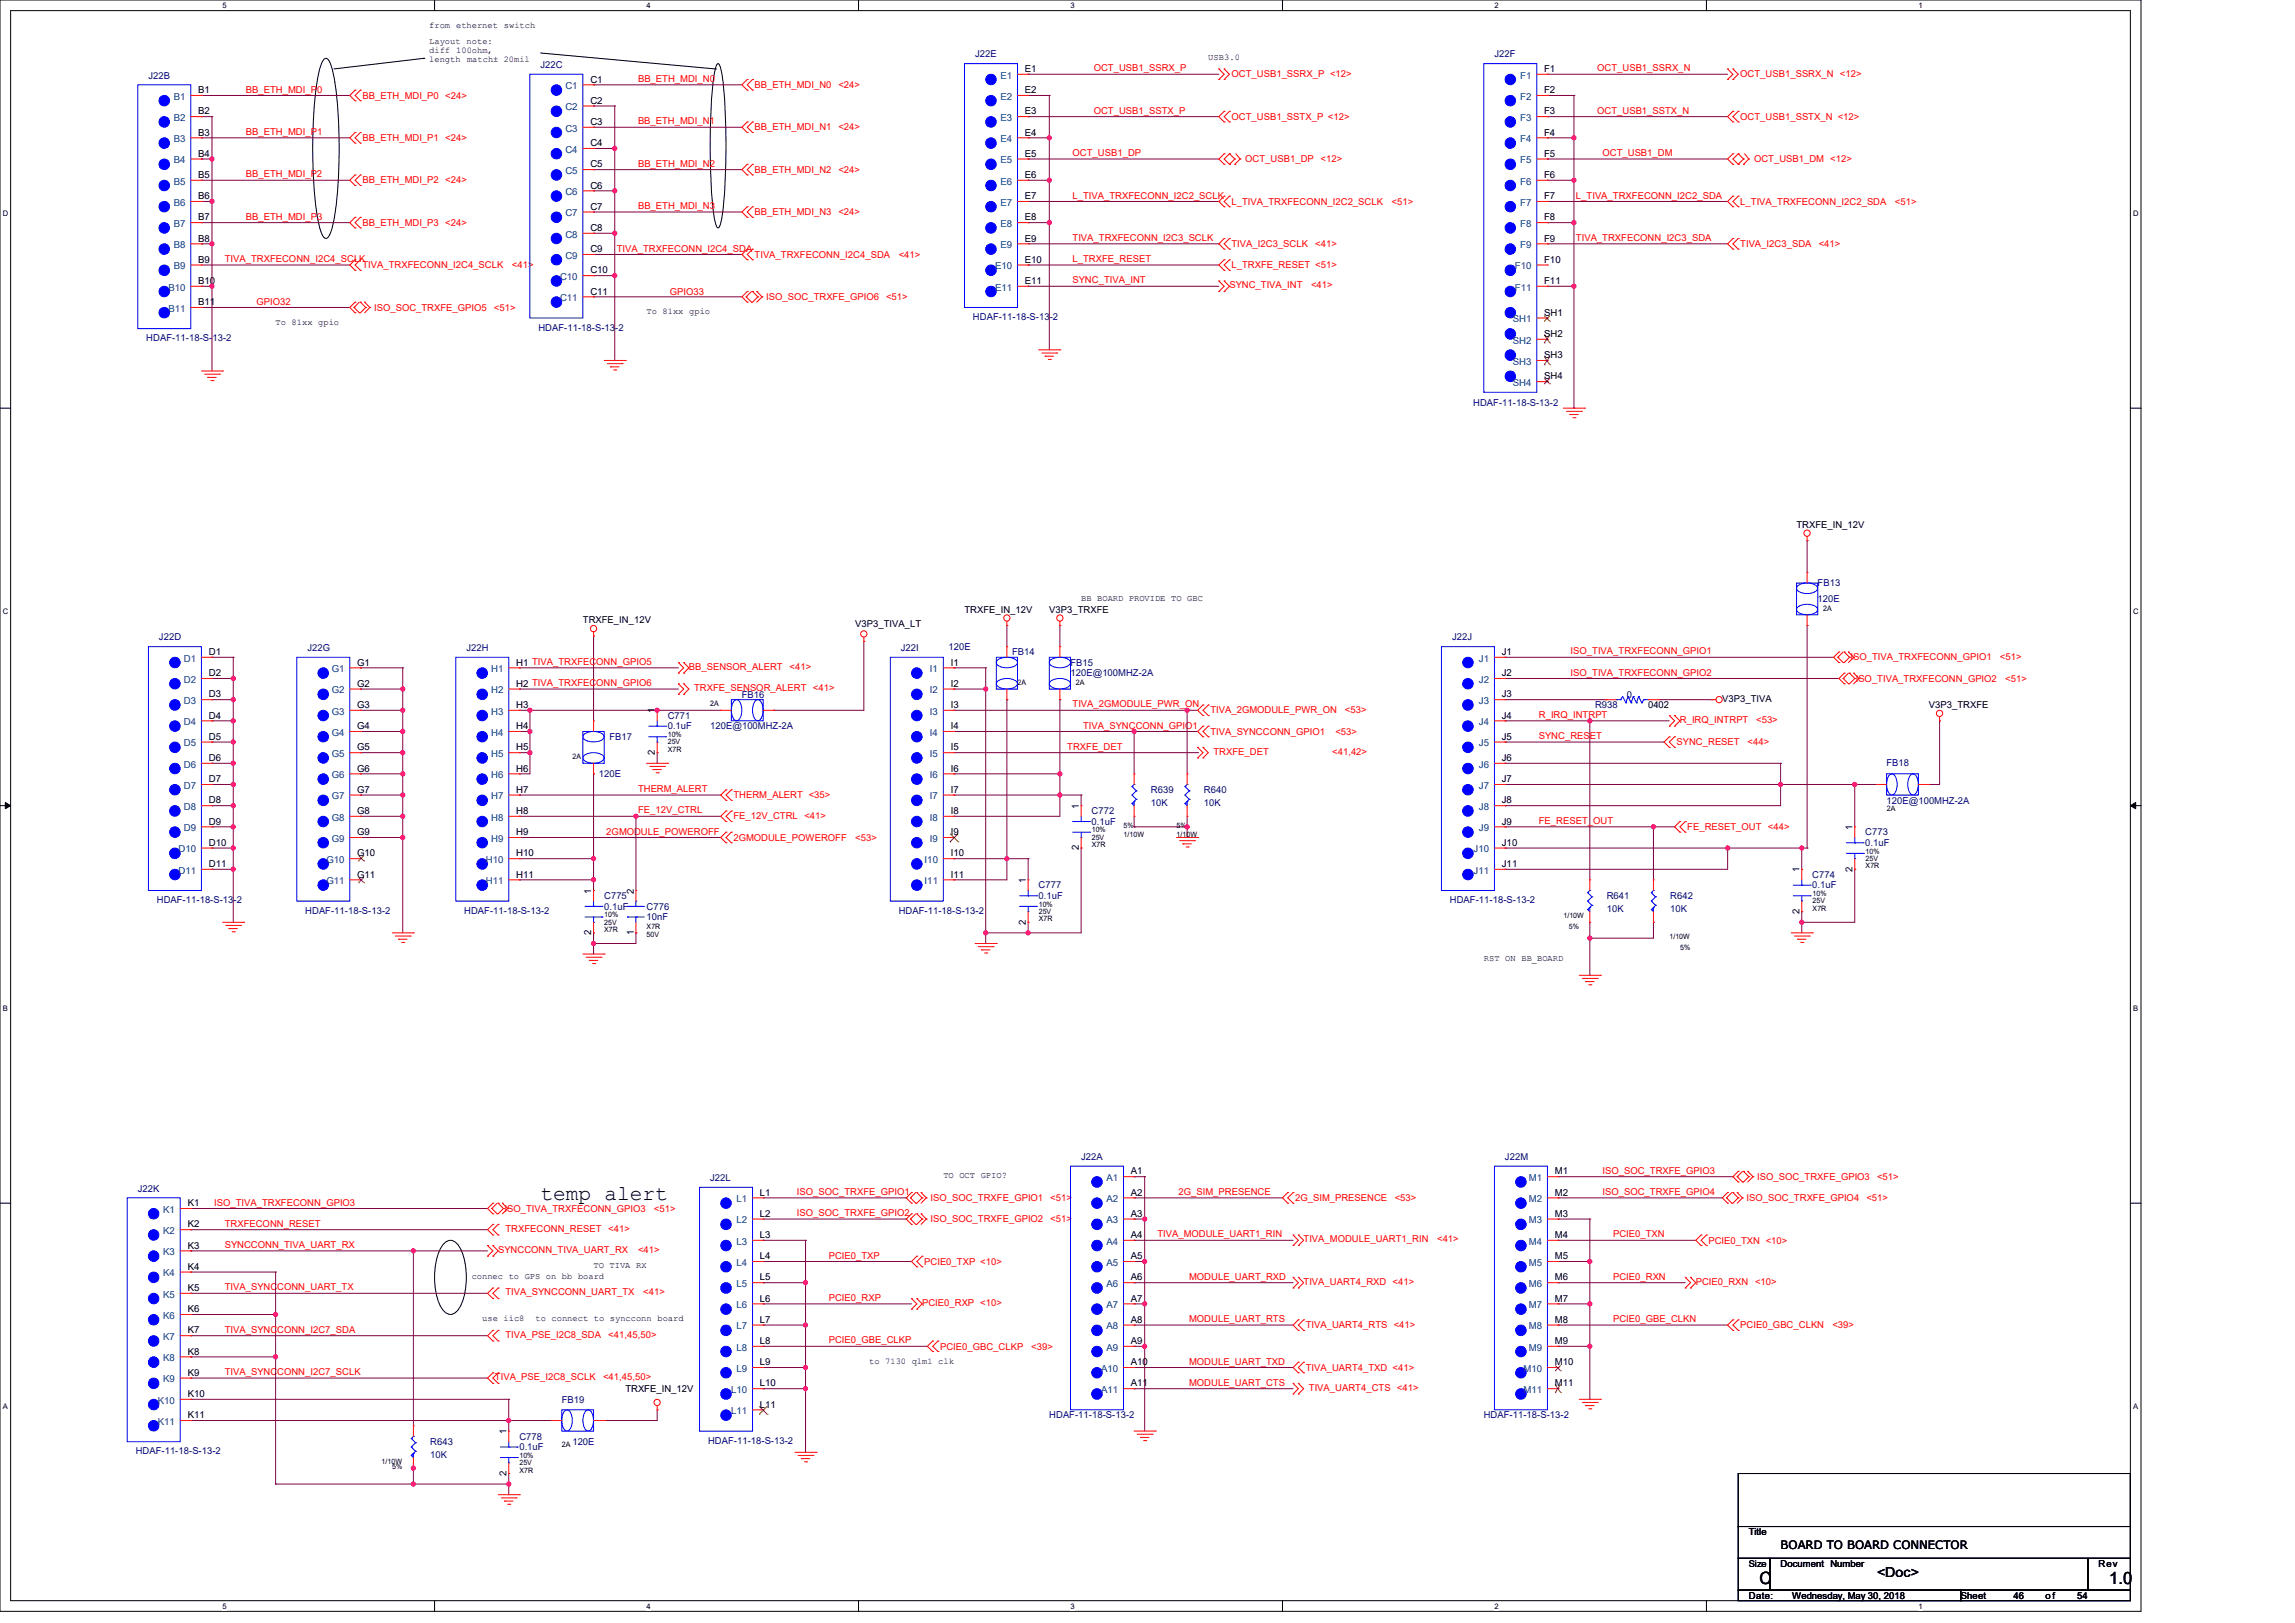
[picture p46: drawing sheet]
<svg xmlns="http://www.w3.org/2000/svg" width="297mm" height="210mm" viewBox="0 0 297 210" stroke-linecap="round" stroke-linejoin="round" font-family="sans-serif">
<defs><g id="words">
<text font-size="2.7" x="70" y="155.2">temp alert</text>
<g font-size="2.2">
<text x="227.7" y="205">C</text>
<text x="273" y="205">1.0</text>
</g>
<text font-size="1.8" x="242.9" y="204">&lt;Doc&gt;</text>
<text font-size="1.5" x="230.4" y="200.4">BOARD TO BOARD CONNECTOR</text>
<g font-size="1.2" fill="#000080">
<text x="19.2" y="10.2">J22B</text>
<text x="70" y="8.8">J22C</text>
<text x="126.2" y="7.4">J22E</text>
<text x="193.4" y="7.4">J22F</text>
<text x="125.9" y="41.4">HDAF-11-18-S-13-2</text>
<text x="18.9" y="44.2">HDAF-11-18-S-13-2</text>
<text x="69.7" y="42.8">HDAF-11-18-S-13-2</text>
<text x="190.6" y="52.5">HDAF-11-18-S-13-2</text>
<text x="235.2" y="75.9">FB13</text>
<text x="235.2" y="77.9">120E</text>
<text x="20.6" y="82.9">J22D</text>
<text x="187.9" y="82.9">J22J</text>
<text x="39.8" y="84.2">J22G</text>
<text x="60.4" y="84.2">J22H</text>
<text x="116.6" y="84.2">J22I</text>
<text x="122.8" y="84.1">120E</text>
<text x="131" y="84.8">FB14</text>
<text x="138.5" y="86.1">FB15</text>
<text x="138.5" y="87.5">120E@100MHZ-2A</text>
<text x="78.9" y="95.7">FB17</text>
<text x="86.4" y="94.4">0.1uF</text>
<text x="86.4" y="93">C771</text>
<text x="91.9" y="94.4">120E@100MHZ-2A</text>
<text x="96" y="90.3">FB16</text>
<text x="206.4" y="91.6">R938</text>
<text x="210.5" y="90.3">0</text>
<text x="77.5" y="100.5">120E</text>
<text x="244.1" y="99.2">FB18</text>
<text x="141.3" y="106.7">0.1uF</text>
<text x="141.3" y="105.3">C772</text>
<text x="149" y="102.6">R639</text>
<text x="149" y="104.2">10K</text>
<text x="155.8" y="102.6">R640</text>
<text x="155.8" y="104.2">10K</text>
<text x="244.1" y="104">120E@100MHZ-2A</text>
<text x="234.5" y="113.6">C774</text>
<text x="241.4" y="109.5">0.1uF</text>
<text x="241.4" y="108.1">C773</text>
<text x="20.3" y="116.9">HDAF-11-18-S-13-2</text>
<text x="39.5" y="118.2">HDAF-11-18-S-13-2</text>
<text x="60.1" y="118.2">HDAF-11-18-S-13-2</text>
<text x="78.2" y="117.7">0.1uF</text>
<text x="78.2" y="116.3">C775</text>
<text x="83.7" y="119.1">10nF</text>
<text x="83.7" y="117.7">C776</text>
<text x="116.3" y="118.2">HDAF-11-18-S-13-2</text>
<text x="134.4" y="116.3">0.1uF</text>
<text x="134.4" y="114.9">C777</text>
<text x="187.6" y="116.9">HDAF-11-18-S-13-2</text>
<text x="207.9" y="116.3">R641</text>
<text x="207.9" y="118">10K</text>
<text x="216.2" y="116.3">R642</text>
<text x="216.2" y="118">10K</text>
<text x="234.5" y="114.9">0.1uF</text>
<text x="17.8" y="154.2">J22K</text>
<text x="91.9" y="152.8">J22L</text>
<text x="139.9" y="150.1">J22A</text>
<text x="194.8" y="150.1">J22M</text>
<text x="72.7" y="181.5">FB19</text>
<text x="135.8" y="183.5">HDAF-11-18-S-13-2</text>
<text x="192" y="183.5">HDAF-11-18-S-13-2</text>
<text x="17.6" y="188.2">HDAF-11-18-S-13-2</text>
<text x="55.7" y="187">R643</text>
<text x="55.7" y="188.6">10K</text>
<text x="67.2" y="187.6">0.1uF</text>
<text x="67.2" y="186.3">C778</text>
<text x="74.1" y="187">120E</text>
<text x="91.6" y="186.8">HDAF-11-18-S-13-2</text>
</g>
<g font-size="1.2" fill="#f00">
<text x="31.8" y="12">BB_ETH_MDI_P0</text>
<text x="82.6" y="10.6">BB_ETH_MDI_N0</text>
<text x="97.7" y="11.4">BB_ETH_MDI_N0</text>
<text x="108.5" y="11.4">&lt;24&gt;</text>
<text x="141.5" y="9.2">OCT_USB1_SSRX_P</text>
<text x="159.4" y="10">OCT_USB1_SSRX_P &lt;12&gt;</text>
<text x="206.7" y="9.2">OCT_USB1_SSRX_N</text>
<text x="225.2" y="10">OCT_USB1_SSRX_N &lt;12&gt;</text>
<text x="31.8" y="17.5">BB_ETH_MDI_P1</text>
<text x="46.9" y="12.8">BB_ETH_MDI_P0 &lt;24&gt;</text>
<text x="82.6" y="16.1">BB_ETH_MDI_N1</text>
<text x="97.7" y="16.9">BB_ETH_MDI_N1</text>
<text x="108.5" y="16.9">&lt;24&gt;</text>
<text x="141.5" y="14.7">OCT_USB1_SSTX_P</text>
<text x="159.4" y="15.5">OCT_USB1_SSTX_P &lt;12&gt;</text>
<text x="206.7" y="14.7">OCT_USB1_SSTX_N</text>
<text x="225.2" y="15.5">OCT_USB1_SSTX_N &lt;12&gt;</text>
<text x="31.8" y="22.9">BB_ETH_MDI_P2</text>
<text x="46.9" y="18.2">BB_ETH_MDI_P1 &lt;24&gt;</text>
<text x="46.9" y="23.7">BB_ETH_MDI_P2 &lt;24&gt;</text>
<text x="82.6" y="21.6">BB_ETH_MDI_N2</text>
<text x="97.7" y="22.4">BB_ETH_MDI_N2</text>
<text x="108.5" y="22.4">&lt;24&gt;</text>
<text x="138.8" y="20.2">OCT_USB1_DP</text>
<text x="161.2" y="21">OCT_USB1_DP</text>
<text x="170.9" y="21">&lt;12&gt;</text>
<text x="207.4" y="20.2">OCT_USB1_DM</text>
<text x="227" y="21">OCT_USB1_DM &lt;12&gt;</text>
<text x="31.8" y="28.4">BB_ETH_MDI_P3</text>
<text x="46.9" y="29.2">BB_ETH_MDI_P3 &lt;24&gt;</text>
<text x="82.6" y="27.1">BB_ETH_MDI_N3</text>
<text x="97.7" y="27.9">BB_ETH_MDI_N3</text>
<text x="108.5" y="27.9">&lt;24&gt;</text>
<text x="138.8" y="25.7">L_TIVA_TRXFECONN_I2C2_SCLK</text>
<text x="159.4" y="26.5">L_TIVA_TRXFECONN_I2C2_SCLK</text>
<text x="180.1" y="26.5">&lt;51&gt;</text>
<text x="204" y="25.7">L_TIVA_TRXFECONN_I2C2_SDA</text>
<text x="225.2" y="26.5">L_TIVA_TRXFECONN_I2C2_SDA</text>
<text x="245.2" y="26.5">&lt;51&gt;</text>
<text x="29.1" y="33.9">TIVA_TRXFECONN_I2C4_SCLK</text>
<text x="46.9" y="34.7">TIVA_TRXFECONN_I2C4_SCLK</text>
<text x="66.2" y="34.7">&lt;41&gt;</text>
<text x="79.8" y="32.5">TIVA_TRXFECONN_I2C4_SDA</text>
<text x="97.7" y="33.3">TIVA_TRXFECONN_I2C4_SDA</text>
<text x="116.3" y="33.3">&lt;41&gt;</text>
<text x="138.8" y="31.2">TIVA_TRXFECONN_I2C3_SCLK</text>
<text x="138.8" y="33.9">L_TRXFE_RESET</text>
<text x="159.4" y="32">TIVA_I2C3_SCLK</text>
<text x="159.4" y="34.7">L_TRXFE_RESET &lt;51&gt;</text>
<text x="170.2" y="32">&lt;41&gt;</text>
<text x="204" y="31.2">TIVA_TRXFECONN_I2C3_SDA</text>
<text x="225.2" y="32">TIVA_I2C3_SDA</text>
<text x="235.4" y="32">&lt;41&gt;</text>
<text x="33.2" y="39.5">GPIO32</text>
<text x="48.4" y="40.2">ISO_SOC_TRXFE_GPIO5</text>
<text x="63.9" y="40.2">&lt;51&gt;</text>
<text x="86.7" y="38.1">GPIO33</text>
<text x="99.2" y="38.8">ISO_SOC_TRXFE_GPIO6</text>
<text x="114.7" y="38.8">&lt;51&gt;</text>
<text x="138.8" y="36.7">SYNC_TIVA_INT</text>
<text x="159.1" y="37.3">SYNC_TIVA_INT</text>
<text x="169.7" y="37.3">&lt;41&gt;</text>
<text x="89.1" y="86.7">BB_SENSOR_ALERT</text>
<text x="89.8" y="89.4">TRXFE_SENSOR_ALERT &lt;41&gt;</text>
<text x="102.2" y="86.7">&lt;41&gt;</text>
<text x="203.3" y="87.4">ISO_TIVA_TRXFECONN_GPIO2</text>
<text x="203.3" y="84.7">ISO_TIVA_TRXFECONN_GPIO1</text>
<text x="239.5" y="85.5">ISO_TIVA_TRXFECONN_GPIO1</text>
<text x="240.2" y="88.2">ISO_TIVA_TRXFECONN_GPIO2</text>
<text x="258.8" y="85.5">&lt;51&gt;</text>
<text x="259.5" y="88.2">&lt;51&gt;</text>
<text x="138.8" y="91.5">TIVA_2GMODULE_PWR_ON</text>
<text x="140.2" y="94.3">TIVA_SYNCCONN_GPIO1</text>
<text x="156.6" y="92.3">TIVA_2GMODULE_PWR_ON</text>
<text x="156.6" y="95.1">TIVA_SYNCCONN_GPIO1</text>
<text x="172.8" y="95.1">&lt;53&gt;</text>
<text x="174.1" y="92.3">&lt;53&gt;</text>
<text x="199.1" y="95.6">SYNC_RESET</text>
<text x="199.1" y="92.9">R_IRQ_INTRPT</text>
<text x="217.4" y="93.5">R_IRQ_INTRPT</text>
<text x="227.3" y="93.5">&lt;53&gt;</text>
<text x="138.1" y="97">TRXFE_DET</text>
<text x="157" y="97.7">TRXFE_DET</text>
<text x="172.4" y="97.7">&lt;41,42&gt;</text>
<text x="217" y="96.4">SYNC_RESET</text>
<text x="226.2" y="96.4">&lt;44&gt;</text>
<text x="78.5" y="108">2GMODULE_POWEROFF</text>
<text x="82.6" y="102.5">THERM_ALERT</text>
<text x="82.6" y="105.2">FE_12V_CTRL</text>
<text x="94.9" y="103.3">THERM_ALERT &lt;35&gt;</text>
<text x="94.9" y="106">FE_12V_CTRL &lt;41&gt;</text>
<text x="199.1" y="106.6">FE_RESET_OUT</text>
<text x="218.4" y="107.4">FE_RESET_OUT &lt;44&gt;</text>
<text x="94.9" y="108.8">2GMODULE_POWEROFF</text>
<text x="110.7" y="108.8">&lt;53&gt;</text>
<text x="27.7" y="156">ISO_TIVA_TRXFECONN_GPIO3</text>
<text x="103.1" y="154.6">ISO_SOC_TRXFE_GPIO1</text>
<text x="120.4" y="155.4">ISO_SOC_TRXFE_GPIO1</text>
<text x="135.9" y="155.4">&lt;51&gt;</text>
<text x="152.5" y="154.6">2G_SIM_PRESENCE</text>
<text x="167.6" y="155.4">2G_SIM_PRESENCE</text>
<text x="180.5" y="155.4">&lt;53&gt;</text>
<text x="207.4" y="154.6">ISO_SOC_TRXFE_GPIO4</text>
<text x="207.4" y="151.9">ISO_SOC_TRXFE_GPIO3</text>
<text x="226" y="155.4">ISO_SOC_TRXFE_GPIO4</text>
<text x="227.4" y="152.7">ISO_SOC_TRXFE_GPIO3</text>
<text x="241.5" y="155.4">&lt;51&gt;</text>
<text x="242.9" y="152.7">&lt;51&gt;</text>
<text x="29.1" y="158.7">TRXFECONN_RESET</text>
<text x="29.1" y="161.5">SYNCCONN_TIVA_UART_RX</text>
<text x="65.3" y="156.8">ISO_TIVA_TRXFECONN_GPIO3</text>
<text x="65.4" y="159.4">TRXFECONN_RESET</text>
<text x="78.7" y="159.4">&lt;41&gt;</text>
<text x="84.6" y="156.8">&lt;51&gt;</text>
<text x="103.1" y="157.4">ISO_SOC_TRXFE_GPIO2</text>
<text x="120.4" y="158.2">ISO_SOC_TRXFE_GPIO2</text>
<text x="135.9" y="158.2">&lt;51&gt;</text>
<text x="149.8" y="160.1">TIVA_MODULE_UART1_RIN</text>
<text x="168.7" y="160.8">TIVA_MODULE_UART1_RIN</text>
<text x="186" y="160.8">&lt;41&gt;</text>
<text x="208.8" y="160.1">PCIE0_TXN</text>
<text x="221.1" y="160.9">PCIE0_TXN &lt;10&gt;</text>
<text x="29.1" y="167">TIVA_SYNCCONN_UART_TX</text>
<text x="64.5" y="162.1">SYNCCONN_TIVA_UART_RX</text>
<text x="65.4" y="167.6">TIVA_SYNCCONN_UART_TX</text>
<text x="82.6" y="162.1">&lt;41&gt;</text>
<text x="83.3" y="167.6">&lt;41&gt;</text>
<text x="107.3" y="162.8">PCIE0_TXP</text>
<text x="119.6" y="163.6">PCIE0_TXP &lt;10&gt;</text>
<text x="153.9" y="165.6">MODULE_UART_RXD</text>
<text x="168.7" y="166.2">TIVA_UART4_RXD &lt;41&gt;</text>
<text x="208.8" y="165.6">PCIE0_RXN</text>
<text x="219.4" y="166.2">PCIE0_RXN</text>
<text x="227.1" y="166.2">&lt;10&gt;</text>
<text x="29.1" y="172.4">TIVA_SYNCCONN_I2C7_SDA</text>
<text x="65.4" y="173.1">TIVA_PSE_I2C8_SDA</text>
<text x="78.7" y="173.1">&lt;41,45,50&gt;</text>
<text x="107.3" y="168.3">PCIE0_RXP</text>
<text x="107.3" y="173.8">PCIE0_GBE_CLKP</text>
<text x="119.3" y="169">PCIE0_RXP &lt;10&gt;</text>
<text x="153.9" y="171.1">MODULE_UART_RTS</text>
<text x="169" y="171.9">TIVA_UART4_RTS &lt;41&gt;</text>
<text x="208.8" y="171.1">PCIE0_GBE_CLKN</text>
<text x="225.2" y="171.9">PCIE0_GBC_CLKN</text>
<text x="237.1" y="171.9">&lt;39&gt;</text>
<text x="29.1" y="177.9">TIVA_SYNCCONN_I2C7_SCLK</text>
<text x="64.1" y="178.6">TIVA_PSE_I2C8_SCLK</text>
<text x="78" y="178.6">&lt;41,45,50&gt;</text>
<text x="121.7" y="174.6">PCIE0_GBC_CLKP</text>
<text x="133.4" y="174.6">&lt;39&gt;</text>
<text x="153.9" y="176.6">MODULE_UART_TXD</text>
<text x="153.9" y="179.3">MODULE_UART_CTS</text>
<text x="169" y="177.4">TIVA_UART4_TXD &lt;41&gt;</text>
<text x="169.4" y="180">TIVA_UART4_CTS &lt;41&gt;</text>
</g>
<g font-size="1.2" fill="#004080">
<text x="73.2" y="11.5">C1</text>
<text x="129.5" y="10.2">E1</text>
<text x="196.7" y="10.2">F1</text>
<text x="22.5" y="12.9">B1</text>
<text x="22.5" y="15.7">B2</text>
<text x="73.2" y="14.3">C2</text>
<text x="73.2" y="17">C3</text>
<text x="129.5" y="12.9">E2</text>
<text x="129.5" y="15.7">E3</text>
<text x="196.7" y="12.9">F2</text>
<text x="196.7" y="15.7">F3</text>
<text x="22.5" y="18.4">B3</text>
<text x="22.5" y="21.1">B4</text>
<text x="22.5" y="23.9">B5</text>
<text x="73.2" y="19.8">C4</text>
<text x="73.2" y="22.5">C5</text>
<text x="129.5" y="18.4">E4</text>
<text x="129.5" y="21.1">E5</text>
<text x="129.5" y="23.9">E6</text>
<text x="196.7" y="18.4">F4</text>
<text x="196.7" y="21.1">F5</text>
<text x="196.7" y="23.9">F6</text>
<text x="22.5" y="26.6">B6</text>
<text x="22.5" y="29.4">B7</text>
<text x="73.2" y="25.3">C6</text>
<text x="73.2" y="28">C7</text>
<text x="129.5" y="26.6">E7</text>
<text x="129.5" y="29.4">E8</text>
<text x="196.7" y="26.6">F7</text>
<text x="196.7" y="29.4">F8</text>
<text x="22.5" y="32.1">B8</text>
<text x="22.5" y="34.9">B9</text>
<text x="73.2" y="30.7">C8</text>
<text x="73.2" y="33.5">C9</text>
<text x="128.8" y="34.9">E10</text>
<text x="129.5" y="32.1">E9</text>
<text x="196.1" y="34.9">F10</text>
<text x="196.7" y="32.1">F9</text>
<text x="21.8" y="37.6">B10</text>
<text x="21.8" y="40.3">B11</text>
<text x="72.5" y="36.2">C10</text>
<text x="72.5" y="39">C11</text>
<text x="128.8" y="37.6">E11</text>
<text x="195.8" y="41.7">SH1</text>
<text x="196.1" y="37.6">F11</text>
<text x="195.8" y="44.5">SH2</text>
<text x="195.8" y="47.2">SH3</text>
<text x="195.8" y="49.9">SH4</text>
<text x="23.8" y="85.6">D1</text>
<text x="23.8" y="88.3">D2</text>
<text x="42.9" y="87">G1</text>
<text x="42.9" y="89.7">G2</text>
<text x="63.6" y="87">H1</text>
<text x="63.6" y="89.7">H2</text>
<text x="120.3" y="87">I1</text>
<text x="120.3" y="89.7">I2</text>
<text x="191.4" y="85.6">J1</text>
<text x="191.4" y="88.3">J2</text>
<text x="23.8" y="91.1">D3</text>
<text x="23.8" y="93.8">D4</text>
<text x="42.9" y="92.5">G3</text>
<text x="42.9" y="95.2">G4</text>
<text x="63.6" y="92.5">H3</text>
<text x="63.6" y="95.2">H4</text>
<text x="120.3" y="92.5">I3</text>
<text x="120.3" y="95.2">I4</text>
<text x="191.4" y="91.1">J3</text>
<text x="191.4" y="93.8">J4</text>
<text x="23.8" y="96.6">D5</text>
<text x="23.8" y="99.3">D6</text>
<text x="42.9" y="97.9">G5</text>
<text x="42.9" y="100.7">G6</text>
<text x="63.6" y="97.9">H5</text>
<text x="63.6" y="100.7">H6</text>
<text x="120.3" y="97.9">I5</text>
<text x="120.3" y="100.7">I6</text>
<text x="191.4" y="96.6">J5</text>
<text x="191.4" y="99.3">J6</text>
<text x="23.8" y="102.1">D7</text>
<text x="23.8" y="104.8">D8</text>
<text x="23.8" y="107.5">D9</text>
<text x="42.9" y="103.4">G7</text>
<text x="42.9" y="106.2">G8</text>
<text x="63.6" y="103.4">H7</text>
<text x="63.6" y="106.2">H8</text>
<text x="120.3" y="103.4">I7</text>
<text x="120.3" y="106.2">I8</text>
<text x="191.4" y="102.1">J7</text>
<text x="191.4" y="104.8">J8</text>
<text x="191.4" y="107.5">J9</text>
<text x="23.1" y="110.3">D10</text>
<text x="23.1" y="113">D11</text>
<text x="42.2" y="111.7">G10</text>
<text x="42.9" y="108.9">G9</text>
<text x="62.9" y="111.7">H10</text>
<text x="63.6" y="108.9">H9</text>
<text x="119.7" y="111.7">I10</text>
<text x="120.3" y="108.9">I9</text>
<text x="190.7" y="110.3">J10</text>
<text x="190.7" y="113">J11</text>
<text x="42.2" y="114.4">G11</text>
<text x="62.9" y="114.4">H11</text>
<text x="119.7" y="114.4">I11</text>
<text x="95.3" y="155.6">L1</text>
<text x="143.2" y="152.8">A1</text>
<text x="143.2" y="155.6">A2</text>
<text x="197.8" y="152.8">M1</text>
<text x="197.8" y="155.6">M2</text>
<text x="21.1" y="156.9">K1</text>
<text x="21.1" y="159.7">K2</text>
<text x="95.3" y="158.3">L2</text>
<text x="95.3" y="161">L3</text>
<text x="143.2" y="158.3">A3</text>
<text x="143.2" y="161">A4</text>
<text x="197.8" y="158.3">M3</text>
<text x="197.8" y="161">M4</text>
<text x="21.1" y="162.4">K3</text>
<text x="21.1" y="165.2">K4</text>
<text x="21.1" y="167.9">K5</text>
<text x="95.3" y="163.8">L4</text>
<text x="95.3" y="166.5">L5</text>
<text x="143.2" y="163.8">A5</text>
<text x="143.2" y="166.5">A6</text>
<text x="197.8" y="163.8">M5</text>
<text x="197.8" y="166.5">M6</text>
<text x="21.1" y="170.6">K6</text>
<text x="21.1" y="173.4">K7</text>
<text x="95.3" y="169.3">L6</text>
<text x="95.3" y="172">L7</text>
<text x="143.2" y="169.3">A7</text>
<text x="143.2" y="172">A8</text>
<text x="197.8" y="169.3">M7</text>
<text x="197.8" y="172">M8</text>
<text x="21.1" y="176.1">K8</text>
<text x="21.1" y="178.9">K9</text>
<text x="95.3" y="174.8">L8</text>
<text x="95.3" y="177.5">L9</text>
<text x="142.5" y="177.5">A10</text>
<text x="143.2" y="174.8">A9</text>
<text x="197.2" y="177.5">M10</text>
<text x="197.8" y="174.8">M9</text>
<text x="20.4" y="181.6">K10</text>
<text x="20.4" y="184.4">K11</text>
<text x="94.6" y="180.2">L10</text>
<text x="94.6" y="183">L11</text>
<text x="142.5" y="180.2">A11</text>
<text x="197.2" y="180.2">M11</text>
</g>
<g font-size="1.2">
<text x="76.4" y="10.7">C1</text>
<text x="132.6" y="9.3">E1</text>
<text x="199.8" y="9.3">F1</text>
<text x="25.7" y="12.1">B1</text>
<text x="25.7" y="14.8">B2</text>
<text x="25.7" y="17.5">B3</text>
<text x="76.4" y="13.4">C2</text>
<text x="76.4" y="16.2">C3</text>
<text x="132.6" y="12.1">E2</text>
<text x="132.6" y="14.8">E3</text>
<text x="132.6" y="17.5">E4</text>
<text x="199.8" y="12.1">F2</text>
<text x="199.8" y="14.8">F3</text>
<text x="199.8" y="17.5">F4</text>
<text x="25.7" y="20.3">B4</text>
<text x="25.7" y="23">B5</text>
<text x="76.4" y="18.9">C4</text>
<text x="76.4" y="21.7">C5</text>
<text x="132.6" y="20.3">E5</text>
<text x="132.6" y="23">E6</text>
<text x="199.8" y="20.3">F5</text>
<text x="199.8" y="23">F6</text>
<text x="25.7" y="25.8">B6</text>
<text x="25.7" y="28.5">B7</text>
<text x="76.4" y="24.4">C6</text>
<text x="76.4" y="27.1">C7</text>
<text x="76.4" y="29.9">C8</text>
<text x="132.6" y="25.8">E7</text>
<text x="132.6" y="28.5">E8</text>
<text x="199.8" y="25.8">F7</text>
<text x="199.8" y="28.5">F8</text>
<text x="25.7" y="31.3">B8</text>
<text x="25.7" y="34">B9</text>
<text x="76.4" y="32.6">C9</text>
<text x="76.4" y="35.4">C10</text>
<text x="132.6" y="31.3">E9</text>
<text x="132.6" y="34">E10</text>
<text x="199.8" y="31.3">F9</text>
<text x="199.8" y="34">F10</text>
<text x="25.7" y="36.8">B10</text>
<text x="25.7" y="39.5">B11</text>
<text x="76.4" y="38.1">C11</text>
<text x="132.6" y="36.8">E11</text>
<text x="199.8" y="36.8">F11</text>
<text x="199.8" y="40.9">SH1</text>
<text x="199.8" y="43.6">SH2</text>
<text x="199.8" y="46.4">SH3</text>
<text x="199.8" y="49.1">SH4</text>
<text x="232.5" y="68.3">TRXFE_IN_12V</text>
<text x="75.4" y="80.7">TRXFE_IN_12V</text>
<text x="110.7" y="81.1">V3P3_TIVA_LT</text>
<text x="124.8" y="79.3">TRXFE_IN_12V</text>
<text x="135.8" y="79.3">V3P3_TRXFE</text>
<text x="27" y="84.8">D1</text>
<text x="27" y="87.5">D2</text>
<text x="46.2" y="86.1">G1</text>
<text x="46.2" y="88.9">G2</text>
<text x="66.8" y="86.1">H1 TIVA_TRXFECONN_GPIO5</text>
<text x="66.8" y="88.9">H2 TIVA_TRXFECONN_GPIO6</text>
<text x="123" y="86.1">I1</text>
<text x="123" y="88.9">I2</text>
<text x="194.4" y="84.8">J1</text>
<text x="194.4" y="87.5">J2</text>
<text x="27" y="90.2">D3</text>
<text x="27" y="93">D4</text>
<text x="27" y="95.7">D5</text>
<text x="46.2" y="91.6">G3</text>
<text x="46.2" y="94.4">G4</text>
<text x="66.8" y="91.6">H3</text>
<text x="66.8" y="94.4">H4</text>
<text x="84.8" y="92.3" transform="rotate(-90 84.8 92.3)">1</text>
<text x="123" y="91.6">I3</text>
<text x="123" y="94.4">I4</text>
<text x="194.4" y="90.2">J3</text>
<text x="194.4" y="93">J4</text>
<text x="194.4" y="95.7">J5</text>
<text x="213.3" y="91.6">0402</text>
<text x="222.9" y="90.8">V3P3_TIVA</text>
<text x="249.6" y="91.6">V3P3_TRXFE</text>
<text x="27" y="98.5">D6</text>
<text x="27" y="101.2">D7</text>
<text x="46.2" y="97.1">G5</text>
<text x="46.2" y="99.8">G6</text>
<text x="66.8" y="97.1">H5</text>
<text x="66.8" y="99.8">H6</text>
<text x="84.8" y="97.7" transform="rotate(-90 84.8 97.7)">2</text>
<text x="123" y="97.1">I5</text>
<text x="123" y="99.8">I6</text>
<text x="194.4" y="98.5">J6</text>
<text x="194.4" y="101.2">J7</text>
<text x="27" y="104">D8</text>
<text x="27" y="106.7">D9</text>
<text x="46.2" y="102.6">G7</text>
<text x="46.2" y="105.3">G8</text>
<text x="66.8" y="102.6">H7</text>
<text x="66.8" y="105.3">H8</text>
<text x="123" y="102.6">I7</text>
<text x="123" y="105.3">I8</text>
<text x="139.6" y="104.7" transform="rotate(-90 139.6 104.7)">1</text>
<text x="194.4" y="104">J8</text>
<text x="194.4" y="106.7">J9</text>
<text x="239.7" y="107.4" transform="rotate(-90 239.7 107.4)">1</text>
<text x="27" y="109.4">D10</text>
<text x="27" y="112.2">D11</text>
<text x="46.2" y="108.1">G9</text>
<text x="46.2" y="110.8">G10</text>
<text x="46.2" y="113.6">G11</text>
<text x="66.8" y="108.1">H9</text>
<text x="66.8" y="110.8">H10</text>
<text x="66.8" y="113.6">H11</text>
<text x="123" y="108.1">I9</text>
<text x="123" y="110.8">I10</text>
<text x="123" y="113.6">I11</text>
<text x="139.6" y="110" transform="rotate(-90 139.6 110)">2</text>
<text x="194.4" y="109.4">J10</text>
<text x="194.4" y="112.2">J11</text>
<text x="232.9" y="112.9" transform="rotate(-90 232.9 112.9)">1</text>
<text x="239.7" y="112.8" transform="rotate(-90 239.7 112.8)">2</text>
<text x="76.5" y="115.6" transform="rotate(-90 76.5 115.6)">1</text>
<text x="82" y="115.6" transform="rotate(-90 82 115.6)">2</text>
<text x="132.8" y="119.6" transform="rotate(-90 132.8 119.6)">2</text>
<text x="132.8" y="114.3" transform="rotate(-90 132.8 114.3)">1</text>
<text x="232.9" y="118.2" transform="rotate(-90 232.9 118.2)">2</text>
<text x="76.5" y="121" transform="rotate(-90 76.5 121)">2</text>
<text x="82" y="121" transform="rotate(-90 82 121)">1</text>
<text x="98.3" y="154.7">L1</text>
<text x="146.4" y="152">A1</text>
<text x="146.4" y="154.7">A2</text>
<text x="201.2" y="152">M1</text>
<text x="201.2" y="154.7">M2</text>
<text x="24.3" y="156.1">K1</text>
<text x="24.3" y="158.8">K2</text>
<text x="24.3" y="161.6">K3</text>
<text x="98.3" y="157.4">L2</text>
<text x="98.3" y="160.2">L3</text>
<text x="146.4" y="157.4">A3</text>
<text x="146.4" y="160.2">A4</text>
<text x="201.2" y="157.4">M3</text>
<text x="201.2" y="160.2">M4</text>
<text x="24.3" y="164.3">K4</text>
<text x="24.3" y="167.1">K5</text>
<text x="98.3" y="162.9">L4</text>
<text x="98.3" y="165.7">L5</text>
<text x="146.4" y="162.9">A5</text>
<text x="146.4" y="165.7">A6</text>
<text x="201.2" y="162.9">M5</text>
<text x="201.2" y="165.7">M6</text>
<text x="24.3" y="169.8">K6</text>
<text x="24.3" y="172.5">K7</text>
<text x="98.3" y="168.4">L6</text>
<text x="98.3" y="171.2">L7</text>
<text x="98.3" y="173.9">L8</text>
<text x="146.4" y="168.4">A7</text>
<text x="146.4" y="171.2">A8</text>
<text x="146.4" y="173.9">A9</text>
<text x="201.2" y="168.4">M7</text>
<text x="201.2" y="171.2">M8</text>
<text x="201.2" y="173.9">M9</text>
<text x="24.3" y="175.3">K8</text>
<text x="24.3" y="178">K9</text>
<text x="98.3" y="176.7">L9</text>
<text x="98.3" y="179.4">L10</text>
<text x="146.4" y="176.7">A10</text>
<text x="146.4" y="179.4">A11</text>
<text x="201.2" y="176.7">M10</text>
<text x="201.2" y="179.4">M11</text>
<text x="24.3" y="180.8">K10</text>
<text x="24.3" y="183.5">K11</text>
<text x="65.5" y="185.6" transform="rotate(-90 65.5 185.6)">1</text>
<text x="80.9" y="180.1">TRXFE_IN_12V</text>
<text x="98.3" y="182.1">L11</text>
<text x="65.5" y="190.9" transform="rotate(-90 65.5 190.9)">2</text>
<text x="226.3" y="202.7">Size</text>
<text x="226.3" y="198.6">Title</text>
<text x="230.4" y="202.7">Document Number</text>
<text x="271.6" y="202.7">Rev</text>
<text x="226.3" y="206.8">Date:</text>
<text x="231.9" y="206.8">Wednesday, May 30, 2018</text>
<text x="253.7" y="206.8">Sheet</text>
<text x="260.6" y="206.8">46</text>
<text x="264.7" y="206.8">of</text>
<text x="268.8" y="206.8">54</text>
</g>
<g font-size="1.1">
<text x="55.6" y="3.7">from ethernet switch</text>
<text x="55.6" y="5.7">Layout note:</text>
<text x="55.6" y="6.8">diff 100ohm,</text>
<text x="55.6" y="8">length</text>
<text x="60.4" y="8">match± 20mil</text>
<text x="156.4" y="7.8">USB3.0</text>
<text x="83.7" y="40.7">To 81xx gpio</text>
<text x="35.7" y="42">To 81xx gpio</text>
<text x="139.9" y="77.7">BB BOARD PROVIDE TO GBC</text>
<text x="192" y="124.3">RST ON BB_BOARD</text>
<text x="122.1" y="152.5">TO OCT GPIO?</text>
<text x="61" y="165.5">connec to GPS on bb board</text>
<text x="76.8" y="164.1">TO TIVA RX</text>
<text x="62.4" y="171">use iic8</text>
<text x="69.3" y="171">to connect to syncconn board</text>
<text x="112.5" y="176.5">to 7130 qlm1 clk</text>
</g>
<g font-size="1">
<text x="28.8" y="1">5</text>
<text x="83.7" y="1">4</text>
<text x="138.6" y="1">3</text>
<text x="193.4" y="1">2</text>
<text x="248.3" y="1">1</text>
<text x=".3" y="28">D</text>
<text x="276.1" y="28">D</text>
<text x=".3" y="79.4">C</text>
<text x="236" y="79.1">2A</text>
<text x="276.1" y="79.4">C</text>
<text x="131.7" y="88.7">2A</text>
<text x="139.2" y="88.7">2A</text>
<text x="86.4" y="95.4">10%</text>
<text x="91.9" y="91.4">2A</text>
<text x="74.1" y="98.3">2A</text>
<text x="86.4" y="97.3">X7R</text>
<text x="86.4" y="96.3">25V</text>
<text x="141.3" y="107.7">10%</text>
<text x="145.4" y="107.1">5%</text>
<text x="152.3" y="107.1">5%</text>
<text x="244.2" y="105">2A</text>
<text x="141.3" y="109.6">X7R</text>
<text x="141.3" y="108.7">25V</text>
<text x="145.4" y="108.2">1/10W</text>
<text x="152.3" y="108.2">1/10W</text>
<text x="241.4" y="112.4">X7R</text>
<text x="241.4" y="111.4">25V</text>
<text x="241.4" y="110.4">10%</text>
<text x="78.2" y="119.6">25V</text>
<text x="78.2" y="118.7">10%</text>
<text x="134.4" y="119.2">X7R</text>
<text x="134.4" y="118.3">25V</text>
<text x="134.4" y="117.3">10%</text>
<text x="202.3" y="118.8">1/10W</text>
<text x="234.6" y="117.8">X7R</text>
<text x="234.6" y="116.9">25V</text>
<text x="234.6" y="115.9">10%</text>
<text x="78.2" y="120.6">X7R</text>
<text x="83.7" y="120.2">X7R</text>
<text x="83.7" y="121.3">50V</text>
<text x="203" y="120.2">5%</text>
<text x="216.1" y="121.5">1/10W</text>
<text x="217.4" y="122.9">5%</text>
<text x=".3" y="130.8">B</text>
<text x="276.1" y="130.8">B</text>
<text x=".3" y="182.3">A</text>
<text x="276.1" y="182.3">A</text>
<text x="49.4" y="189.4">1/10W</text>
<text x="50.8" y="190.1">5%</text>
<text x="67.2" y="190.5">X7R</text>
<text x="67.2" y="189.6">25V</text>
<text x="67.2" y="188.6">10%</text>
<text x="72.7" y="187.3">2A</text>
<text x="28.8" y="208.1">5</text>
<text x="83.7" y="208.1">4</text>
<text x="138.6" y="208.1">3</text>
<text x="193.4" y="208.1">2</text>
<text x="248.3" y="208.1">1</text>
</g>
</g></defs>
<path d="M0 0h277.1v208.5h-277.1zM1.4 1.4h274.3v205.7h-274.3z" fill="none" stroke="#000" stroke-width=".13"/>
<g fill="#fff">
<path d="M28.8 .1h.6v1.1h-.6z"/>
<path d="M28.8 207.3h.6v1.1h-.6z"/>
</g>
<path d="M56.2 0v1.4M56.2 207.1v1.4" fill="none" stroke="#000" stroke-width=".13"/>
<g fill="#fff">
<path d="M83.7 .1h.5v1.1h-.5z"/>
<path d="M83.7 207.3h.5v1.1h-.5z"/>
</g>
<path d="M111.1 0v1.4M111.1 207.1v1.4" fill="none" stroke="#000" stroke-width=".13"/>
<g fill="#fff">
<path d="M138.5 .1h.6v1.1h-.6z"/>
<path d="M138.5 207.3h.6v1.1h-.6z"/>
</g>
<path d="M166 0v1.4M166 207.1v1.4" fill="none" stroke="#000" stroke-width=".13"/>
<g fill="#fff">
<path d="M193.4 .1h.6v1.1h-.6z"/>
<path d="M193.4 207.3h.6v1.1h-.6z"/>
</g>
<path d="M220.8 0v1.4M220.8 207.1v1.4" fill="none" stroke="#000" stroke-width=".13"/>
<g fill="#fff">
<path d="M248.3 .1h.5v1.1h-.5z"/>
<path d="M248.3 207.3h.5v1.1h-.5z"/>
<path d="M.3 27.1h.8v1.1h-.8z"/>
<path d="M276 27.1h.8v1.1h-.8z"/>
<path d="M.3 78.5h.8v1.1h-.8z"/>
<path d="M276 78.5h.8v1.1h-.8z"/>
</g>
<path d="M0 52.8h1.4M275.7 52.8h1.4" fill="none" stroke="#000" stroke-width=".13"/>
<g fill="#fff">
<path d="M.3 130h.7v1.1h-.7z"/>
<path d="M276 130h.7v1.1h-.7z"/>
</g>
<path d="M0 104.2h1.4M275.7 104.2h1.4" fill="none" stroke="#000" stroke-width=".13"/>
<path d="M.7 103.8l.7 .4-.7 .4zM275.7 104.2l.7-.4v.8z" fill="#000" stroke="#000" stroke-width=".13"/>
<g fill="#fff">
<path d="M.3 181.4h.7v1.1h-.7z"/>
<path d="M276 181.4h.7v1.1h-.7z"/>
</g>
<g fill="none" stroke="#000" stroke-width=".13">
<path d="M41.9 7.7l.3-.2 .2 .2a6.2 6.2 0 0 1 .9 2.7 63.7 63.7 0 0 1-.2 18.6l-.4 1.4-.3 .3-.2 .2-.3-.2a6.2 6.2 0 0 1-.8-2.7 63.7 63.7 0 0 1 .1-18.6l.5-1.4zM54.9 7.5h.1M54.9 7.5l-11.7 1.4M70 6.9l22.6 2M92.6 8.9h.1M92.8 8.3l.1-.1a2.45 2.45 0 0 1 .6 1.7 82 82 0 0 1-.1 18.6l-.3 .9-.2 .1a2.45 2.45 0 0 1-.5-1.7 82 82 0 0 1 .1-18.6zM0 155.7h1.4M275.7 155.7h1.4M57.5 160.9a1.04 1.04 0 0 1 1.6 0 6.7 6.7 0 0 1 1.2 4.4 6.7 6.7 0 0 1-1.2 4.4 1.04 1.04 0 0 1-1.6 0 6.7 6.7 0 0 1-1.3-4.4 6.7 6.7 0 0 1 1.3-4.4zM224.9 190.7h50.8v6.8h-50.8zM224.9 197.5h50.8v4.1h-50.8zM224.9 201.6h4.2v4.1h-4.2z"/>
<path d="M224.9 205.7h28.8v1.4h-28.8zM229.1 201.6h41.1v4.1h-41.1zM253.7 205.7h22v1.4h-22zM270.2 201.6h5.5v4.1h-5.5z"/>
</g>
<g fill="none" stroke="#800040" stroke-width=".13">
<path d="M26.1 12.4h.1M26.1 17.8h.1M26.1 15.1h.1M26.1 12.4h19.2M26.1 17.8h19.2M26.1 15.1h1.3M27.4 15.1h.1M27.4 15.1v32.9M76.8 13.7h.1M76.8 11h.1M76.8 16.5h.1M76.8 19.2h.1"/>
<path d="M76.8 13.7h2.8M76.8 11h19.2M76.8 16.5h19.2M76.8 19.2h2.8M79.6 13.7h.1M79.6 19.2h.1M79.6 13.7v32.9M133.1 12.4h.1M133.1 17.8h.1M133.1 15.1h.1M133.1 9.6h.1M133.1 12.4h2.7"/>
<path d="M133.1 17.8h2.7M133.1 15.1h24.6M133.1 9.6h24.6M135.8 12.4h.1M135.8 17.8h.1M135.8 12.4v32.9M200.3 12.4h.1M200.3 17.8h.1M200.3 15.1h.1M200.3 9.6h.1M200.3 12.4h3.4M200.3 17.8h3.4"/>
<path d="M200.3 15.1h23.3M200.3 9.6h23.3M203.7 12.4h.1M203.7 17.8h.1M203.7 12.4v40.4M26.1 23.3h.1M26.1 20.6h.1M26.1 26.1h.1M26.1 28.8h.1M26.1 31.5h.1M26.1 37h.1M26.1 39.8h.1"/>
<path d="M26.1 23.3h19.2M26.1 20.6h1.3M26.1 26.1h1.3M26.1 28.8h19.2M26.1 34.3h19.2M26.1 31.5h1.3M26.1 37h1.3M26.1 39.8h19.2M27.4 20.6h.1M27.4 26.1h.1M27.4 31.5h.1M27.4 37h.1"/>
<path d="M45.3 34.3h.1M76.8 21.9h.1M76.8 30.2h.1M76.8 27.4h.1M76.8 24.7h.1M76.8 35.7h.1M76.8 38.4h.1M76.8 21.9h19.2M76.8 30.2h2.8M76.8 27.4h19.2M76.8 24.7h2.8M76.8 32.9h19.2"/>
<path d="M76.8 35.7h2.8M76.8 38.4h19.2M79.6 24.7h.1M79.6 30.2h.1M79.6 35.7h.1M96 32.9h.1M133.1 20.6h.1M133.1 23.3h.1M133.1 28.8h.1M133.1 34.3h.1M133.1 37h.1M133.1 23.3h2.7"/>
<path d="M133.1 20.6h24.6M133.1 26.1h24.6M133.1 28.8h2.7M133.1 34.3h24.6M133.1 31.5h24.6M133.1 37h24.6M135.8 23.3h.1M135.8 28.8h.1M157.7 26.1h.1M157.7 31.5h.1M200.3 20.6h.1M200.3 23.3h.1"/>
<path d="M200.3 28.8h.1M200.3 37h.1M200.3 26.1h.1M200.3 31.5h.1M200.3 23.3h3.4M200.3 20.6h23.3M200.3 26.1h23.3M200.3 28.8h3.4M200.3 31.5h23.3M200.3 37h3.4M203.7 23.3h.1M203.7 37h.1"/>
<path d="M203.7 52.8h.1M233.9 70h.1M233.9 70v4.1M27.4 96h.1M27.4 87.8h.1M27.4 85h.1M27.4 90.5h.1M27.4 93.3h.1M27.4 98.8h.1M27.4 98.8h2.8M27.4 96h2.8M27.4 87.8h2.8"/>
<path d="M27.4 85h2.8M27.4 90.5h2.8M27.4 93.3h2.8M30.2 96h.1M30.2 87.8h.1M30.2 85h.1M30.2 90.5h.1M30.2 93.3h.1M30.2 98.8h.1M30.2 85v34.3M46.6 86.4h.1M46.6 89.2h.1"/>
<path d="M46.6 94.6h.1M46.6 91.9h.1M46.6 97.4h.1M46.6 86.4h5.5M46.6 89.2h5.5M46.6 94.6h5.5M46.6 91.9h5.5M46.6 97.4h5.5M52.1 86.4h.1M52.1 89.2h.1M52.1 94.6h.1M52.1 91.9h.1"/>
<path d="M52.1 97.4h.1M52.1 86.4v34.3M67.2 91.9h.1M67.2 97.4h.1M67.2 94.6h.1M67.2 86.4h.1M67.2 89.2h.1M67.2 86.4h20.6M67.2 89.2h20.6M67.2 94.6h1.4M67.2 91.9h26.1M67.2 97.4h1.4"/>
<path d="M68.6 91.9h.1M68.6 97.4h.1M68.6 94.6h.1M68.6 91.9v8.2h-1.4M76.8 82.3h.1M76.8 82.3v11M85 91.9h.1M85 97.4h.1M85 97.4v1.4M100.1 91.9h.1M111.8 83h.1M111.8 83v8.9h-11.7"/>
<path d="M123.4 86.4h.1M123.4 89.2h.1M123.4 94.6h.1M123.4 91.9h.1M123.4 86.4h4.2M123.4 89.2h4.2M123.4 94.6h31.6M123.4 91.9h31.6M123.4 97.4h31.6M127.6 86.4h.1M127.6 89.2h.1M127.6 86.4v35.7"/>
<path d="M130.3 80.9h.1M130.3 90.5h.1M130.3 90.5v23.3h-6.9M130.3 80.9v2.8M137.2 80.9h.1M137.2 90.5h.1M137.2 90.5v15.1h-13.8M137.2 80.9v2.8M146.8 94.6h.1M146.8 94.6v5.5M153.6 91.9h.1M153.6 91.9v8.2"/>
<path d="M155 97.4h.1M194.8 98.8h.1M194.8 87.8h.1M194.8 85h.1M194.8 96h.1M194.8 93.3h.1M194.8 98.8h35.6M194.8 96h20.5M194.8 87.8h43.2M194.8 85h42.5M194.8 90.5h13M194.8 93.3h21.2"/>
<path d="M205.7 93.3h.1M205.7 93.3v20.5M207.8 90.5h.1M214.7 90.5h6.8M221.5 90.5h.1M230.4 98.8h.1M230.4 98.8v5.4h-35.6M233.9 80.9h.1M233.9 80.9v28.8M251 93.3h.1M251 93.3v8.2h-1.4M27.4 101.5h.1"/>
<path d="M27.4 104.2h.1M27.4 107h.1M27.4 109.7h.1M27.4 112.5h.1M27.4 101.5h2.8M27.4 104.2h2.8M27.4 109.7h2.8M27.4 112.5h2.8M27.4 107h2.8M30.2 107h.1M30.2 112.5h.1M30.2 101.5h.1"/>
<path d="M30.2 104.2h.1M30.2 109.7h.1M46.6 105.6h.1M46.6 102.9h.1M46.6 100.1h.1M46.6 108.4h.1M46.6 102.9h5.5M46.6 105.6h5.5M46.6 100.1h5.5M46.6 108.4h5.5M52.1 105.6h.1M52.1 102.9h.1"/>
<path d="M52.1 100.1h.1M52.1 108.4h.1M67.2 113.8h.1M67.2 111.1h.1M67.2 100.1h.1M67.2 108.4h.1M67.2 102.9h.1M67.2 105.6h.1M67.2 113.8h9.6M67.2 111.1h9.6M67.2 102.9h26.1M67.2 105.6h26.1"/>
<path d="M67.2 108.4h26.1M76.8 111.1h.1M76.8 100.1h.1M76.8 113.8h.1M76.8 100.1v15.1M82.3 105.6h.1M82.3 105.6v9.6M123.4 102.9h.1M123.4 105.6h.1M123.4 100.1h.1M123.4 113.8h.1M123.4 111.1h.1"/>
<path d="M123.4 111.1h9.7M123.4 102.9h16.5M123.4 100.1h13.8M130.3 111.1h.1M133.1 111.1h.1M133.1 119.3h.1M133.1 111.1v2.7M133.1 119.3v1.4M137.2 102.9h.1M137.2 100.1h.1M139.9 102.9h.1M139.9 109.7h.1"/>
<path d="M139.9 102.9v1.3M139.9 109.7v11h-12.3M146.8 107h.1M146.8 107h6.8M146.8 105.6v1.4M153.6 107h.1M153.6 105.6v2.8M194.8 101.5h.1M194.8 104.2h.1M194.8 109.7h.1M194.8 112.5h.1M194.8 107h.1"/>
<path d="M194.8 101.5h48M194.8 109.7h39.1M194.8 107h21.9M205.7 119.3v6.9M214 107h.1M214 119.3h.1M214 107v6.8M214 119.3v2.1h-8.3M223.6 109.7h.1M223.6 109.7v2.8h-28.8M230.4 101.5h.1M233.2 109.7h.1"/>
<path d="M233.2 118h.1M233.2 119.3h.1M233.2 109.7v2.8M233.2 118v2.7M233.9 109.7h.1M240 112.5h.1M240 101.5h.1M240 101.5v5.5M240 112.5v6.8h-6.8M249.6 101.5h.1M76.8 120.7h.1M76.8 122.1h.1"/>
<path d="M76.8 120.7v2.7M82.3 120.7h.1M82.3 120.7v1.4h-5.5M127.6 120.7h.1M133.1 120.7h.1M205.7 121.4h.1M205.7 126.2h.1M24.7 156.4h.1M24.7 159.1h.1M24.7 156.4h38.4M24.7 159.1h38.4M98.8 157.7h18.5"/>
<path d="M98.8 155h18.5M117.3 157.7h.1M117.3 155h.1M146.8 152.3h.1M146.8 155h.1M146.8 157.7h.1M146.8 157.7h1.3M146.8 155h19.2M146.8 152.3h1.3M148.1 152.3h.1M148.1 157.7h.1M148.1 152.3v32.9"/>
<path d="M201.6 155h.1M201.6 157.7h.1M201.6 157.7h4.1M201.6 155h21.3M201.6 152.3h22.7M205.7 157.7h.1M205.7 157.7v23.4M224.3 152.3h.1M24.7 170.1h.1M24.7 167.3h.1M24.7 172.8h.1M24.7 161.9h.1"/>
<path d="M24.7 164.6h.1M24.7 178.3h.1M24.7 175.6h.1M24.7 170.1h11M24.7 167.3h38.4M24.7 172.8h38.4M24.7 161.9h38.4M24.7 164.6h11M24.7 178.3h38.4M24.7 175.6h11M35.7 170.1h.1M35.7 164.6h.1"/>
<path d="M35.7 175.6h.1M35.7 164.6v27.4M53.5 161.9h.1M53.5 161.9v22.6M98.8 160.5h.1M98.8 163.2h.1M98.8 166h.1M98.8 168.7h.1M98.8 171.4h.1M98.8 174.2h.1M98.8 176.9h.1M98.8 179.7h.1"/>
<path d="M98.8 160.5h5.4M98.8 163.2h19.2M98.8 166h5.4M98.8 168.7h19.2M98.8 171.4h5.4M98.8 174.2h21.2M98.8 176.9h5.4M98.8 179.7h5.4M104.2 160.5h.1M104.2 166h.1M104.2 171.4h.1M104.2 176.9h.1"/>
<path d="M104.2 179.7h.1M104.2 160.5v27.4M146.8 174.2h.1M146.8 160.5h.1M146.8 163.2h.1M146.8 166h.1M146.8 168.7h.1M146.8 171.4h.1M146.8 176.9h.1M146.8 179.7h.1M146.8 160.5h20.5M146.8 163.2h1.3"/>
<path d="M146.8 166h20.5M146.8 168.7h1.3M146.8 171.4h20.5M146.8 174.2h1.3M146.8 176.9h20.5M146.8 179.7h20.5M148.1 174.2h.1M148.1 163.2h.1M148.1 168.7h.1M201.6 160.5h.1M201.6 163.2h.1M201.6 166h.1"/>
<path d="M201.6 168.7h.1M201.6 171.4h.1M201.6 174.2h.1M201.6 160.5h17.9M201.6 163.2h4.1M201.6 166h16.5M201.6 168.7h4.1M201.6 171.4h22M201.6 174.2h4.1M205.7 163.2h.1M205.7 168.7h.1M205.7 174.2h.1"/>
<path d="M24.7 181.1h.1M24.7 183.8h.1M24.7 181.1h41.1M24.7 183.8h46.6M35.7 192h.1M35.7 192h30.1M53.5 190h.1M53.5 192h.1M53.5 189.3v2.7M65.8 181.1h.1M65.8 183.8h.1M65.8 190.7h.1"/>
<path d="M65.8 192h.1M65.8 181.1v4.1M65.8 190.7v2.7M78.2 183.8h.1M85 182.4h.1M85 182.4v1.4h-6.8"/>
</g>
<g fill="#f0f" stroke="#f0f" stroke-width=".13">
<circle cx="76.8" cy="113.8" r=".27"/>
<circle cx="127.6" cy="120.7" r=".27"/>
<circle cx="127.6" cy="89.1" r=".27"/>
<circle cx="137.2" cy="102.9" r=".27"/>
<circle cx="133" cy="120.7" r=".27"/>
<circle cx="230.4" cy="101.5" r=".27"/>
<circle cx="223.6" cy="109.7" r=".27"/>
<circle cx="240" cy="101.5" r=".27"/>
<circle cx="233.2" cy="119.3" r=".27"/>
<circle cx="148.1" cy="157.7" r=".27"/>
<circle cx="148.1" cy="174.2" r=".27"/>
<circle cx="79.5" cy="19.2" r=".27"/>
<circle cx="27.4" cy="20.6" r=".27"/>
<circle cx="79.5" cy="30.2" r=".27"/>
<circle cx="79.5" cy="24.7" r=".27"/>
<circle cx="27.4" cy="31.5" r=".27"/>
<circle cx="27.4" cy="26.1" r=".27"/>
<circle cx="27.4" cy="37" r=".27"/>
<circle cx="79.5" cy="35.7" r=".27"/>
<circle cx="30.2" cy="98.8" r=".27"/>
<circle cx="30.2" cy="96" r=".27"/>
<circle cx="30.2" cy="87.8" r=".27"/>
<circle cx="30.2" cy="93.3" r=".27"/>
<circle cx="30.2" cy="90.5" r=".27"/>
<circle cx="30.2" cy="112.5" r=".27"/>
<circle cx="30.2" cy="101.5" r=".27"/>
<circle cx="30.2" cy="107" r=".27"/>
<circle cx="30.2" cy="104.2" r=".27"/>
<circle cx="30.2" cy="109.7" r=".27"/>
<circle cx="135.8" cy="17.8" r=".27"/>
<circle cx="203.7" cy="17.8" r=".27"/>
<circle cx="203.7" cy="28.8" r=".27"/>
<circle cx="203.7" cy="23.3" r=".27"/>
<circle cx="135.8" cy="28.8" r=".27"/>
<circle cx="135.8" cy="23.3" r=".27"/>
<circle cx="52.1" cy="89.1" r=".27"/>
<circle cx="52.1" cy="94.6" r=".27"/>
<circle cx="52.1" cy="91.9" r=".27"/>
<circle cx="52.1" cy="105.6" r=".27"/>
<circle cx="52.1" cy="102.9" r=".27"/>
<circle cx="52.1" cy="100.1" r=".27"/>
<circle cx="52.1" cy="97.4" r=".27"/>
<circle cx="52.1" cy="108.4" r=".27"/>
<circle cx="53.5" cy="192" r=".27"/>
<circle cx="104.2" cy="171.4" r=".27"/>
<circle cx="104.2" cy="166" r=".27"/>
<circle cx="205.7" cy="163.2" r=".27"/>
<circle cx="35.7" cy="170.1" r=".27"/>
<circle cx="205.7" cy="174.2" r=".27"/>
<circle cx="205.7" cy="168.7" r=".27"/>
<circle cx="104.2" cy="176.9" r=".27"/>
<circle cx="104.2" cy="179.7" r=".27"/>
<circle cx="130.3" cy="111.1" r=".27"/>
<circle cx="76.8" cy="111.1" r=".27"/>
<circle cx="137.2" cy="100.1" r=".27"/>
<circle cx="146.8" cy="94.6" r=".27"/>
<circle cx="68.6" cy="94.6" r=".27"/>
<circle cx="68.6" cy="97.4" r=".27"/>
<circle cx="85" cy="91.9" r=".27"/>
<circle cx="68.6" cy="91.9" r=".27"/>
<circle cx="153.6" cy="91.9" r=".27"/>
<circle cx="205.7" cy="93.3" r=".27"/>
<circle cx="233.2" cy="109.7" r=".27"/>
<circle cx="153.6" cy="107" r=".27"/>
<circle cx="65.8" cy="192" r=".27"/>
<circle cx="148.1" cy="163.2" r=".27"/>
<circle cx="148.1" cy="168.7" r=".27"/>
<circle cx="53.5" cy="161.8" r=".27"/>
<circle cx="35.7" cy="175.6" r=".27"/>
<circle cx="65.8" cy="183.8" r=".27"/>
<circle cx="82.3" cy="105.6" r=".27"/>
<circle cx="76.8" cy="122.1" r=".27"/>
<circle cx="214" cy="107" r=".27"/>
<circle cx="205.7" cy="121.4" r=".27"/>
<circle cx="53.5" cy="190" r=".27"/>
<circle cx="203.7" cy="37" r=".27"/>
</g>
<g fill="none" stroke="#f00" stroke-width=".13">
<path d="M24.7 12.4h1.4M24.7 15.1h1.4M24.7 17.8h1.4M26.1 12.4h.1M26.1 15.1h.1M26.1 17.8h.1M46 11.7h.1M46 13h.1M46 17.1h.1M46 18.5h.1M46 11.7l-.7 .7 .7 .6M46 17.1l-.7 .7 .7 .7"/>
<path d="M46.6 13h.1M46.6 11.7h.1M46.6 18.5h.1M46.6 17.1h.1M46.6 11.7l-.6 .7 .6 .6M46.6 17.1l-.6 .7 .6 .7M75.4 11h1.4M75.4 13.7h1.4M75.4 16.5h1.4M75.4 19.2h1.4M76.8 11h.1M76.8 13.7h.1"/>
<path d="M76.8 16.5h.1M76.8 19.2h.1M96.7 15.8h.1M96.7 17.1h.1M96.7 10.3h.1M96.7 11.7h.1M96.7 15.8l-.7 .7 .7 .6M96.7 10.3l-.7 .7 .7 .7M97.4 17.1h.1M97.4 15.8h.1M97.4 11.7h.1M97.4 10.3h.1"/>
<path d="M97.4 15.8l-.7 .7 .7 .6M97.4 10.3l-.7 .7 .7 .7M131.7 9.6h1.4M131.7 12.4h1.4M131.7 15.1h1.4M131.7 17.8h1.4M133.1 9.6h.1M133.1 12.4h.1M133.1 15.1h.1M133.1 17.8h.1M157.7 10.3h.1M157.7 8.9h.1"/>
<path d="M157.7 8.9l.7 .7-.7 .7M158.4 19.9h.1M158.4 10.3h.1M158.4 8.9h.1M158.4 14.4h.1M158.4 15.8h.1M158.4 19.9l-.7 .7 .7 .7M158.4 8.9l.7 .7-.7 .7M158.4 14.4l-.7 .7 .7 .7M159.1 19.9h.1M159.1 15.8h.1M159.1 14.4h.1"/>
<path d="M159.1 19.9l-.7 .7 .7 .7M159.1 19.9l.7 .7M159.1 14.4l-.7 .7 .7 .7M159.9 19.9l.6 .7M198.9 9.6h1.4M198.9 12.4h1.4M198.9 15.1h1.4M198.9 17.8h1.4M200.3 9.6h.1M200.3 12.4h.1M200.3 15.1h.1M200.3 17.8h.1"/>
<path d="M223.6 10.3h.1M223.6 8.9h.1M223.6 8.9l.7 .7-.7 .7M224.3 10.3h.1M224.3 8.9h.1M224.3 14.4h.1M224.3 15.8h.1M224.3 19.9h.1M224.3 8.9l.6 .7-.6 .7M224.3 14.4l-.7 .7 .7 .7M224.3 19.9l-.7 .7 .7 .7M224.9 15.8h.1"/>
<path d="M224.9 14.4h.1M224.9 19.9h.1M224.9 14.4l-.6 .7 .6 .7M224.9 19.9l-.6 .7 .6 .7M224.9 19.9l.7 .7M225.8 19.9l.5 .7M24.7 20.6h1.4M24.7 23.3h1.4M24.7 26.1h1.4M24.7 28.8h1.4M24.7 31.5h1.4M24.7 34.3h1.4"/>
<path d="M24.7 37h1.4M24.7 39.8h1.4M26.1 20.6h.1M26.1 23.3h.1M26.1 26.1h.1M26.1 28.8h.1M26.1 31.5h.1M26.1 34.3h.1M26.1 37h.1M26.1 39.8h.1M45.8 39.8h.1M45.8 39.8l.7 .7"/>
<path d="M46 22.6h.1M46 24h.1M46 28.1h.1M46 29.5h.1M46 33.6h.1M46 35h.1M46 39.1h.1M46 22.6l-.7 .7 .7 .7M46 28.1l-.7 .7 .7 .7M46 33.6l-.7 .7 .7 .7M46 39.1l-.7 .7 .7 .7M46.5 39.1l-.7 .7"/>
<path d="M46.6 24h.1M46.6 22.6h.1M46.6 29.5h.1M46.6 28.1h.1M46.6 35h.1M46.6 33.6h.1M46.6 39.1h.1M46.6 22.6l-.6 .7 .6 .7M46.6 28.1l-.6 .7 .6 .7M46.6 33.6l-.6 .7 .6 .7M46.6 39.1l.7 .7M47.2 39.1h.1"/>
<path d="M47.2 39.1l.7 .7M47.3 39.8h.1M47.3 39.8l-.7 .7M47.9 39.8h.1M47.9 39.8l-.7 .7M75.4 21.9h1.4M75.4 24.7h1.4M75.4 27.4h1.4M75.4 30.2h1.4M75.4 32.9h1.4M75.4 35.7h1.4M75.4 38.4h1.4"/>
<path d="M76.8 21.9h.1M76.8 24.7h.1M76.8 27.4h.1M76.8 30.2h.1M76.8 32.9h.1M76.8 35.7h.1M76.8 38.4h.1M96.6 38.4h.1M96.6 38.4l.7 .7M96.7 26.8h.1M96.7 28.1h.1M96.7 21.3h.1"/>
<path d="M96.7 22.6h.1M96.7 32.2h.1M96.7 33.6h.1M96.7 37.7h.1M96.7 39.1h.1M96.7 26.8l-.7 .6 .7 .7M96.7 21.3l-.7 .6 .7 .7M96.7 32.2l-.7 .7 .7 .7M96.7 37.7l-.7 .7 .7 .7M97.3 39.1h.1M97.3 37.7l-.7 .7M97.4 28.1h.1"/>
<path d="M97.4 26.8h.1M97.4 22.6h.1M97.4 21.3h.1M97.4 33.6h.1M97.4 32.2h.1M97.4 37.7h.1M97.4 26.8l-.7 .6 .7 .7M97.4 21.3l-.7 .6 .7 .7M97.4 32.2l-.7 .7 .7 .7M97.4 37.7l.7 .7M97.9 37.7h.1M97.9 37.7l.7 .7"/>
<path d="M98.1 38.4h.1M98.1 38.4l-.7 .7M98.6 38.4h.1M98.6 38.4l-.7 .7M131.7 20.6h1.4M131.7 23.3h1.4M131.7 26.1h1.4M131.7 28.8h1.4M131.7 31.5h1.4M131.7 34.3h1.4M131.7 37h1.4M133.1 20.6h.1"/>
<path d="M133.1 23.3h.1M133.1 26.1h.1M133.1 28.8h.1M133.1 31.5h.1M133.1 34.3h.1M133.1 37h.1M157.7 37.7h.1M157.7 36.4h.1M157.7 36.4l.7 .6-.7 .7M158.4 21.3h.1M158.4 25.4h.1M158.4 26.8h.1"/>
<path d="M158.4 30.9h.1M158.4 32.2h.1M158.4 37.7h.1M158.4 36.4h.1M158.4 33.6h.1M158.4 35h.1M158.4 25.4l-.7 .7 .7 .7M158.4 30.9l-.7 .6 .7 .7M158.4 36.4l.7 .6-.7 .7M158.4 33.6l-.7 .7 .7 .7M159.1 21.3h.1M159.1 26.8h.1"/>
<path d="M159.1 25.4h.1M159.1 32.2h.1M159.1 30.9h.1M159.1 35h.1M159.1 33.6h.1M159.1 25.4l-.7 .7 .7 .7M159.1 30.9l-.7 .6 .7 .7M159.1 33.6l-.7 .7 .7 .7M159.8 20.6h.1M159.8 21.3h.1M159.8 20.6l-.7 .7M160.5 20.6h.1"/>
<path d="M160.5 20.6l-.7 .7M198.9 20.6h1.4M198.9 23.3h1.4M198.9 26.1h1.4M198.9 28.8h1.4M198.9 31.5h1.4M198.9 34.3h1.4M198.9 37h1.4M200.3 20.6h.1M200.3 23.3h.1M200.3 26.1h.1M200.3 28.8h.1"/>
<path d="M200.3 31.5h.1M200.3 34.3h.1M200.3 37h.1M224.3 25.4h.1M224.3 26.8h.1M224.3 30.9h.1M224.3 32.2h.1M224.3 21.3h.1M224.3 25.4l-.7 .7 .7 .7M224.3 30.9l-.7 .6 .7 .7M224.9 26.8h.1M224.9 25.4h.1"/>
<path d="M224.9 32.2h.1M224.9 30.9h.1M224.9 21.3h.1M224.9 25.4l-.6 .7 .6 .7M224.9 30.9l-.6 .6 .6 .7M225.6 20.6h.1M225.6 21.3h.1M225.6 20.6l-.7 .7M226.3 20.6h.1M226.3 20.6l-.7 .7M26.1 48h2.7M26.5 48.4h1.9"/>
<path d="M26.9 48.8h.1M26.9 48.8h1.1M27.3 49.2h.3M27.6 49.2h.1M28.4 48.4h.1M28.8 48h.1M46 40.5h.1M46.5 40.5h.1M78.2 46.6h2.7M78.6 47.1h1.9M79 47.5h.1M79 47.5h1.1"/>
<path d="M79.4 47.9h.3M79.7 47.9h.1M80.5 47.1h.1M80.9 46.6h.1M134.4 45.3h2.8M134.8 45.7h2M135.2 46.1h.1M135.2 46.1h1.1M135.7 46.5h.2M135.9 46.5h.1M136.8 45.7h.1M137.2 45.3h.1"/>
<path d="M198.9 46.6h1.4M198.9 41.1h1.4M198.9 43.9h1.4M198.9 49.4h1.4M200.3 41.1h.1M200.3 43.9h.1M200.3 46.6h.1M200.3 49.4h.1M202.3 52.8h2.8M202.7 53.2h1.9M203.1 53.6h.1M203.1 53.6h1.1"/>
<path d="M203.5 54h.3M203.8 54h.1M204.6 53.2h.1M205.1 52.8h.1M233.9 70h.1M233.9 74.1h.1M233.9 69.4v.6M233.9 74.1v1.3M233.9 79.6v1.3M26.1 98.8h1.3M26.1 90.5h1.3M26.1 85h1.3"/>
<path d="M26.1 87.8h1.3M26.1 93.3h1.3M26.1 96h1.3M27.4 85h.1M27.4 87.8h.1M27.4 90.5h.1M27.4 93.3h.1M27.4 96h.1M27.4 98.8h.1M45.3 91.9h1.3M45.3 86.4h1.3M45.3 89.2h1.3"/>
<path d="M45.3 94.6h1.3M45.3 97.4h1.3M46.6 86.4h.1M46.6 89.2h.1M46.6 91.9h.1M46.6 94.6h.1M46.6 97.4h.1M65.8 91.9h1.4M65.8 86.4h1.4M65.8 89.2h1.4M65.8 94.6h1.4M65.8 97.4h1.4"/>
<path d="M67.2 86.4h.1M67.2 89.2h.1M67.2 91.9h.1M67.2 94.6h.1M67.2 97.4h.1M76.8 82.3h.1M76.8 93.3h.1M76.8 81.8v.5M76.8 93.3v1.3M76.8 98.8v1.3M83.7 98.8h2.7M84.1 99.2h1.9"/>
<path d="M84.5 99.6h.1M84.5 99.6h1.1M84.9 100h.3M85 91.9h.1M85 97.4h.1M85 91.9v1.4M85 96v1.4M85.2 100h.1M86 99.2h.1M86.4 98.8h.1M87.8 87.1h.1M87.8 85.7h.1"/>
<path d="M87.8 89.8h.1M87.8 88.5h.1M87.8 85.7l.7 .7-.7 .7M87.8 88.5l.7 .7-.7 .6M88.5 87.1h.1M88.5 85.7h.1M88.5 89.8h.1M88.5 88.5h.1M88.5 85.7l.7 .7-.7 .7M88.5 88.5l.7 .7-.7 .6M93.3 91.9h.1M93.3 91.9h1.3"/>
<path d="M98.8 91.9h1.3M100.1 91.9h.1M111.8 83h.1M111.8 82.4v.6M122.1 91.9h1.3M122.1 86.4h1.3M122.1 89.2h1.3M122.1 94.6h1.3M122.1 97.4h1.3M123.4 86.4h.1M123.4 89.2h.1M123.4 91.9h.1"/>
<path d="M123.4 94.6h.1M123.4 97.4h.1M130.3 80.9h.1M130.3 90.5h.1M130.3 83.7h.1M130.3 80.4v.5M130.3 83.7v1.3M130.3 89.2v1.3M137.2 80.9h.1M137.2 90.5h.1M137.2 83.7h.1M137.2 80.4v.5"/>
<path d="M137.2 83.7v1.3M137.2 89.2v1.3M155 98.1h.1M155 96.7h.1M155 96.7l.7 .7-.7 .7M155.7 91.2h.1M155.7 92.6h.1M155.7 94h.1M155.7 95.3h.1M155.7 98.1h.1M155.7 96.7h.1M155.7 91.2l-.7 .7 .7 .7"/>
<path d="M155.7 94l-.7 .6 .7 .7M155.7 96.7l.7 .7-.7 .7M156.4 92.6h.1M156.4 91.2h.1M156.4 95.3h.1M156.4 94h.1M156.4 91.2l-.7 .7 .7 .7M156.4 94l-.7 .6 .7 .7M193.4 98.8h1.4M193.4 90.5h1.4M193.4 85h1.4M193.4 87.8h1.4"/>
<path d="M193.4 93.3h1.4M193.4 96h1.4M194.8 85h.1M194.8 87.8h.1M194.8 90.5h.1M194.8 93.3h.1M194.8 96h.1M194.8 98.8h.1M207.8 90.5h.1M207.8 90.5h1.4M213.3 90.5h1.4M214.7 90.5h.1"/>
<path d="M216 95.3h.1M216 96.7h.1M216 94h.1M216 92.6h.1M216 95.3l-.7 .7 .7 .7M216 92.6l.7 .7-.7 .7M216.7 96.7h.1M216.7 95.3h.1M216.7 94h.1M216.7 92.6h.1M216.7 95.3l-.7 .7 .7 .7M216.7 92.6l.7 .7-.7 .7"/>
<path d="M221.5 90.5h.1M221.5 90.5h.6M233.9 80.9h.1M237.8 85h.1M237.8 85l.7 .7M238 84.4h.1M238 85.7h.1M238 84.4l-.7 .6 .7 .7M238.5 85.7h.1M238.5 87.8h.1M238.5 84.4l-.7 .6M238.5 87.8l.7 .7"/>
<path d="M238.7 84.4h.1M238.7 87.1h.1M238.7 88.5h.1M238.7 84.4l.7 .6M238.7 87.1l-.7 .7 .7 .7M239.2 84.4h.1M239.2 88.5h.1M239.2 84.4l.7 .6M239.2 87.1l-.7 .7M239.4 85h.1M239.4 87.1h.1M239.4 85l-.7 .7"/>
<path d="M239.4 87.1l.6 .7M239.9 85h.1M239.9 87.1h.1M239.9 85l-.7 .7M239.9 87.1l.7 .7M240 87.8h.1M240 87.8l-.6 .7M240.6 87.8h.1M240.6 87.8l-.7 .7M251 93.3h.1M251 92.7v.6M26.1 101.5h1.3"/>
<path d="M26.1 104.2h1.3M26.1 107h1.3M26.1 109.7h1.3M26.1 112.5h1.3M27.4 101.5h.1M27.4 104.2h.1M27.4 107h.1M27.4 109.7h.1M27.4 112.5h.1M28.8 119.3h2.7M29.2 119.7h1.9M31.1 119.7h.1"/>
<path d="M31.5 119.3h.1M45.3 108.4h1.3M45.3 100.1h1.3M45.3 102.9h1.3M45.3 105.6h1.3M45.3 111.1h1.3M45.3 113.8h1.3M46.6 100.1h.1M46.6 102.9h.1M46.6 105.6h.1M46.6 108.4h.1M46.6 111.1h.1"/>
<path d="M46.6 113.8h.1M65.8 108.4h1.4M65.8 100.1h1.4M65.8 102.9h1.4M65.8 105.6h1.4M65.8 111.1h1.4M65.8 113.8h1.4M67.2 100.1h.1M67.2 102.9h.1M67.2 105.6h.1M67.2 108.4h.1M67.2 111.1h.1"/>
<path d="M67.2 113.8h.1M76.8 115.2h.1M76.8 100.1h.1M76.8 115.2v1.4M76.8 119.3v1.4M82.3 115.2h.1M82.3 115.2v1.4M82.3 119.3v1.4M94 102.2h.1M94 103.6h.1M94 104.9h.1M94 106.3h.1"/>
<path d="M94 107.7h.1M94 109.1h.1M94 102.2l-.7 .7 .7 .7M94 104.9l-.7 .7 .7 .7M94 107.7l-.7 .7 .7 .7M94.6 103.6h.1M94.6 102.2h.1M94.6 106.3h.1M94.6 104.9h.1M94.6 109.1h.1M94.6 107.7h.1M94.6 102.2l-.6 .7 .6 .7"/>
<path d="M94.6 104.9l-.6 .7 .6 .7M94.6 107.7l-.6 .7 .6 .7M122.1 108.4h1.3M122.1 100.1h1.3M122.1 102.9h1.3M122.1 105.6h1.3M122.1 111.1h1.3M122.1 113.8h1.3M123.4 100.1h.1M123.4 102.9h.1M123.4 105.6h.1M123.4 108.4h.1"/>
<path d="M123.4 111.1h.1M123.4 113.8h.1M133.1 113.8h.1M133.1 119.3h.1M133.1 113.8v1.4M133.1 118v1.3M139.9 104.2h.1M139.9 109.7h.1M139.9 104.2v1.4M139.9 108.4v1.3M146.8 105.6h.1M146.8 100.1h.1"/>
<path d="M146.8 100.1v1.4M146.8 104.2v1.4M152.3 108.4h2.7M152.7 108.8h1.9M153.1 109.2h.1M153.1 109.2h1.1M153.5 109.6h.3M153.6 105.6h.1M153.6 100.1h.1M153.6 100.1v1.4M153.6 104.2v1.4M153.8 109.6h.1"/>
<path d="M154.6 108.8h.1M155 108.4h.1M193.4 101.5h1.4M193.4 104.2h1.4M193.4 107h1.4M193.4 109.7h1.4M193.4 112.5h1.4M194.8 101.5h.1M194.8 104.2h.1M194.8 107h.1M194.8 109.7h.1M194.8 112.5h.1"/>
<path d="M205.7 119.3h.1M205.7 113.8h.1M205.7 113.8v1.4M205.7 118v1.3M214 119.3h.1M214 113.8h.1M214 113.8v1.4M214 118v1.3M217.4 106.3h.1M217.4 107.7h.1M217.4 106.3l-.7 .7 .7 .7M218.1 107.7h.1"/>
<path d="M218.1 106.3h.1M218.1 106.3l-.7 .7 .7 .7M233.2 112.5h.1M233.2 118h.1M233.2 112.5v1.3M233.2 116.6v1.4M240 107h.1M240 112.5h.1M240 107v1.4M240 111.1v1.4M242.8 101.5h.1M242.8 101.5h1.3"/>
<path d="M248.3 101.5h1.3M249.6 101.5h.1M29.6 120.2h.1M29.6 120.2h1.1M30 120.6h.3M30.3 120.6h.1M50.8 120.7h2.7M51.2 121.1h1.9M51.6 121.5h.1M51.6 121.5h1.1M52 121.9h.3M52.3 121.9h.1"/>
<path d="M53.1 121.1h.1M53.5 120.7h.1M75.4 123.4h2.8M75.9 123.9h1.9M76.3 124.3h.1M76.3 124.3h1.1M76.7 124.7h.3M76.8 120.7h.1M77 124.7h.1M77.8 123.9h.1M78.2 123.4h.1M82.3 120.7h.1"/>
<path d="M126.2 122.1h2.7M126.6 122.5h1.9M127 122.9h.1M127 122.9h1.1M127.4 123.3h.3M127.7 123.3h.1M128.5 122.5h.1M128.9 122.1h.1M204.4 126.2h2.7M204.8 126.6h1.9M205.2 127h.1M205.2 127h1.1"/>
<path d="M205.6 127.4h.3M205.9 127.4h.1M206.7 126.6h.1M207.1 126.2h.1M231.8 120.7h2.7M232.2 121.1h1.9M232.6 121.5h.1M232.6 121.5h1.1M233 121.9h.3M233.3 121.9h.1M234.1 121.1h.1M234.5 120.7h.1"/>
<path d="M23.3 156.4h1.4M23.3 159.1h1.4M24.7 156.4h.1M24.7 159.1h.1M63.6 156.4h.1M63.6 156.4l.7 .7M63.8 159.8h.1M63.8 158.4h.1M63.8 155.7h.1M63.8 157.1h.1M63.8 158.4l-.7 .7 .7 .7M63.8 155.7l-.7 .7 .7 .7"/>
<path d="M64.3 157.1h.1M64.3 155.7l-.7 .7M64.5 158.4h.1M64.5 159.8h.1M64.5 155.7h.1M64.5 158.4l-.7 .7 .7 .7M64.5 155.7l.7 .7M65 155.7h.1M65 155.7l.7 .7M65.2 156.4h.1M65.2 156.4l-.7 .7M65.7 156.4h.1"/>
<path d="M65.7 156.4l-.7 .7M97.4 155h1.4M97.4 157.7h1.4M98.8 155h.1M98.8 157.7h.1M117.8 155h.1M117.8 157.7h.1M117.8 155l.7 .7M117.8 157.7l.7 .7M118 154.3h.1M118 155.7h.1M118 157.1h.1"/>
<path d="M118 158.4h.1M118 154.3l-.7 .7 .7 .7M118 157.1l-.7 .6 .7 .7M118.5 155.7h.1M118.5 158.4h.1M118.5 154.3l-.7 .7M118.5 157.1l-.7 .6M118.6 154.3h.1M118.6 157.1h.1M118.6 154.3l.7 .7M118.6 157.1l.7 .6M119.2 154.3h.1"/>
<path d="M119.2 157.1h.1M119.2 154.3l.7 .7M119.2 157.1l.7 .6M119.3 155h.1M119.3 157.7h.1M119.3 155l-.7 .7M119.3 157.7l-.7 .7M119.9 155h.1M119.9 157.7h.1M119.9 155l-.7 .7M119.9 157.7l-.7 .7M145.4 155h1.4"/>
<path d="M145.4 157.7h1.4M145.4 152.3h1.4M146.8 152.3h.1M146.8 155h.1M146.8 157.7h.1M166.7 154.3h.1M166.7 155.7h.1M166.7 154.3l-.7 .7 .7 .7M167.3 155.7h.1M167.3 154.3h.1M167.3 159.8h.1M167.3 154.3l-.6 .7 .6 .7"/>
<path d="M167.3 159.8l.7 .7-.7 .7M168 159.8h.1M168 159.8l.7 .7-.7 .7M200.3 155h1.3M200.3 157.7h1.3M200.3 152.3h1.3M201.6 152.3h.1M201.6 155h.1M201.6 157.7h.1M220.1 159.8h.1M220.1 159.8l-.6 .7 .6 .7M220.8 159.8h.1"/>
<path d="M220.8 159.8l-.7 .7 .7 .7M223.4 155h.1M223.4 155l.7 .7M223.6 154.3h.1M223.6 155.7h.1M223.6 154.3l-.7 .7 .7 .7M224.1 155.7h.1M224.1 154.3l-.7 .7M224.3 154.3h.1M224.3 154.3l.6 .7M224.8 152.3h.1M224.8 154.3h.1"/>
<path d="M224.8 152.3l.7 .6M224.8 154.3l.7 .7M224.9 151.6h.1M224.9 152.9h.1M224.9 155h.1M224.9 155l-.6 .7M224.9 151.6l-.6 .7 .6 .6M225.5 152.9h.1M225.5 155h.1M225.5 151.6l-.7 .7M225.5 155l-.7 .7M225.6 151.6h.1"/>
<path d="M225.6 151.6l.7 .7M226.2 151.6h.1M226.2 151.6l.7 .7M226.3 152.3h.1M226.3 152.3l-.7 .6M226.9 152.3h.1M226.9 152.3l-.7 .6M23.3 161.9h1.4M23.3 164.6h1.4M23.3 167.3h1.4M23.3 170.1h1.4M23.3 172.8h1.4"/>
<path d="M23.3 175.6h1.4M23.3 178.3h1.4M24.7 161.9h.1M24.7 164.6h.1M24.7 167.3h.1M24.7 170.1h.1M24.7 172.8h.1M24.7 175.6h.1M24.7 178.3h.1M63.1 162.5h.1M63.1 161.2h.1M63.1 161.2l.7 .7-.7 .6"/>
<path d="M63.8 162.5h.1M63.8 161.2h.1M63.8 179h.1M63.8 177.6h.1M63.8 173.5h.1M63.8 172.1h.1M63.8 168h.1M63.8 166.7h.1M63.8 161.2l.7 .7-.7 .6M63.8 177.6l-.7 .7 .7 .7M63.8 172.1l-.7 .7 .7 .7M63.8 166.7l-.7 .6 .7 .7"/>
<path d="M64.5 177.6h.1M64.5 179h.1M64.5 172.1h.1M64.5 173.5h.1M64.5 166.7h.1M64.5 168h.1M64.5 177.6l-.7 .7 .7 .7M64.5 172.1l-.7 .7 .7 .7M64.5 166.7l-.7 .6 .7 .7M97.4 160.5h1.4M97.4 163.2h1.4M97.4 166h1.4"/>
<path d="M97.4 168.7h1.4M97.4 171.4h1.4M97.4 174.2h1.4M97.4 176.9h1.4M97.4 179.7h1.4M98.8 160.5h.1M98.8 163.2h.1M98.8 166h.1M98.8 168.7h.1M98.8 171.4h.1M98.8 174.2h.1M98.8 176.9h.1"/>
<path d="M98.8 179.7h.1M118 169.4h.1M118 168h.1M118 168l.6 .7-.6 .7M118.6 162.5h.1M118.6 163.9h.1M118.6 169.4h.1M118.6 168h.1M118.6 162.5l-.6 .7 .6 .7M118.6 168l.7 .7-.7 .7M119.3 163.9h.1M119.3 162.5h.1"/>
<path d="M119.3 162.5l-.7 .7 .7 .7M120.7 173.5h.1M120.7 174.9h.1M120.7 173.5l-.7 .7 .7 .7M121.4 174.9h.1M121.4 173.5h.1M121.4 173.5l-.7 .7 .7 .7M145.4 160.5h1.4M145.4 163.2h1.4M145.4 166h1.4M145.4 168.7h1.4M145.4 171.4h1.4"/>
<path d="M145.4 174.2h1.4M145.4 176.9h1.4M145.4 179.7h1.4M146.8 160.5h.1M146.8 163.2h.1M146.8 166h.1M146.8 168.7h.1M146.8 171.4h.1M146.8 174.2h.1M146.8 176.9h.1M146.8 179.7h.1M167.3 166.7h.1"/>
<path d="M167.3 165.3h.1M167.3 179h.1M167.3 161.2h.1M167.3 165.3l.7 .7-.7 .7M167.3 179l.7 .7-.7 .7M168 166.7h.1M168 165.3h.1M168 176.3h.1M168 177.6h.1M168 179h.1M168 170.8h.1M168 172.1h.1"/>
<path d="M168 161.2h.1M168 165.3l.7 .7-.7 .7M168 176.3l-.7 .6 .7 .7M168 179l.7 .7-.7 .7M168 170.8l-.7 .6 .7 .7M168.7 177.6h.1M168.7 176.3h.1M168.7 172.1h.1M168.7 170.8h.1M168.7 176.3l-.7 .6 .7 .7M168.7 170.8l-.7 .6 .7 .7M200.3 160.5h1.3"/>
<path d="M200.3 163.2h1.3M200.3 166h1.3M200.3 168.7h1.3M200.3 171.4h1.3M200.3 174.2h1.3M200.3 176.9h1.3M200.3 179.7h1.3M201.6 160.5h.1M201.6 163.2h.1M201.6 166h.1M201.6 168.7h.1M201.6 171.4h.1"/>
<path d="M201.6 174.2h.1M201.6 176.9h.1M201.6 179.7h.1M218.1 166.7h.1M218.1 165.3h.1M218.1 165.3l.7 .7-.7 .7M218.8 166.7h.1M218.8 165.3h.1M218.8 165.3l.7 .7-.7 .7M220.1 161.2h.1M220.8 161.2h.1M224.3 170.8h.1"/>
<path d="M224.3 172.1h.1M224.3 170.8l-.7 .6 .7 .7M224.9 172.1h.1M224.9 170.8h.1M224.9 170.8l-.6 .6 .6 .7M23.3 181.1h1.4M23.3 183.8h1.4M24.7 181.1h.1M24.7 183.8h.1M53.5 190h.1M53.5 184.5h.1M53.5 184.5v1.4"/>
<path d="M53.5 188.6v1.4M64.5 193.4h2.7M64.9 193.8h1.9M65.3 194.2h.1M65.3 194.2h1.1M65.7 194.6h.3M65.8 185.2h.1M65.8 190.7h.1M65.8 185.2v1.3M65.8 189.3v1.4M66 194.6h.1M66.8 193.8h.1"/>
<path d="M67.2 193.4h.1M71.3 183.8h.1M71.3 183.8h1.4M76.8 183.8h1.4M78.2 183.8h.1M85 182.4h.1M85 181.9v.5M97.4 182.4h1.4M98.8 182.4h.1M102.9 187.9h2.7M103.3 188.3h1.9M103.7 188.7h.1"/>
<path d="M103.7 188.7h1.1M104.1 189.1h.3M104.4 189.1h.1M105.2 188.3h.1M105.6 187.9h.1M146.8 185.2h2.7M147.2 185.6h1.9M147.6 186h.1M147.6 186h1.1M148 186.4h.3M148.3 186.4h.1M149.1 185.6h.1"/>
<path d="M149.5 185.2h.1M167.3 180.4h.1M168 180.4h.1M204.4 181.1h2.7M204.8 181.5h1.9M205.2 181.9h.1M205.2 181.9h1.1M205.6 182.3h.3M205.9 182.3h.1M206.7 181.5h.1M207.1 181.1h.1"/>
<circle cx="130.3" cy="80" r=".4"/>
<circle cx="137.2" cy="80" r=".4"/>
<circle cx="233.9" cy="69" r=".41"/>
<circle cx="76.8" cy="81.3" r=".41"/>
<circle cx="111.8" cy="82" r=".4"/>
<circle cx="222.5" cy="90.5" r=".4"/>
<circle cx="251" cy="92.3" r=".4"/>
<circle cx="85" cy="181.5" r=".4"/>
</g>
<g fill="#00f" stroke="#00f" stroke-width=".13">
<circle cx="72" cy="11.7" r=".68"/>
<circle cx="72" cy="14.4" r=".68"/>
<circle cx="72" cy="17.1" r=".68"/>
<circle cx="72" cy="19.9" r=".68"/>
<circle cx="72" cy="22.6" r=".68"/>
<circle cx="72" cy="25.4" r=".68"/>
<circle cx="72" cy="28.1" r=".68"/>
<circle cx="72" cy="30.9" r=".68"/>
<circle cx="72" cy="33.6" r=".68"/>
<circle cx="72" cy="36.3" r=".68"/>
<circle cx="72" cy="39.1" r=".68"/>
<circle cx="195.5" cy="10.3" r=".68"/>
<circle cx="195.5" cy="13" r=".68"/>
<circle cx="195.5" cy="15.8" r=".68"/>
<circle cx="195.5" cy="18.5" r=".68"/>
<circle cx="195.5" cy="21.3" r=".68"/>
<circle cx="195.5" cy="24" r=".68"/>
<circle cx="195.5" cy="26.7" r=".68"/>
<circle cx="195.5" cy="29.5" r=".68"/>
<circle cx="195.5" cy="32.2" r=".68"/>
<circle cx="195.5" cy="35" r=".68"/>
<circle cx="195.5" cy="37.7" r=".68"/>
<circle cx="195.5" cy="40.5" r=".68"/>
<circle cx="195.5" cy="43.2" r=".68"/>
<circle cx="195.5" cy="45.9" r=".68"/>
<circle cx="195.5" cy="48.7" r=".68"/>
<circle cx="19.9" cy="157" r=".68"/>
<circle cx="19.9" cy="159.8" r=".68"/>
<circle cx="19.9" cy="162.5" r=".68"/>
<circle cx="19.9" cy="165.3" r=".68"/>
<circle cx="19.9" cy="168" r=".68"/>
<circle cx="19.9" cy="170.8" r=".68"/>
<circle cx="19.9" cy="173.5" r=".68"/>
<circle cx="19.9" cy="176.2" r=".68"/>
<circle cx="19.9" cy="179" r=".68"/>
<circle cx="19.9" cy="181.7" r=".68"/>
<circle cx="19.9" cy="184.5" r=".68"/>
<circle cx="94" cy="155.7" r=".68"/>
<circle cx="94" cy="158.4" r=".68"/>
<circle cx="94" cy="161.2" r=".68"/>
<circle cx="94" cy="163.9" r=".68"/>
<circle cx="94" cy="166.7" r=".68"/>
<circle cx="94" cy="169.4" r=".68"/>
<circle cx="94" cy="172.1" r=".68"/>
<circle cx="94" cy="174.9" r=".68"/>
<circle cx="94" cy="177.6" r=".68"/>
<circle cx="94" cy="180.4" r=".68"/>
<circle cx="94" cy="183.1" r=".68"/>
<circle cx="22.6" cy="85.7" r=".68"/>
<circle cx="22.6" cy="88.5" r=".68"/>
<circle cx="22.6" cy="91.2" r=".68"/>
<circle cx="22.6" cy="94" r=".68"/>
<circle cx="22.6" cy="96.7" r=".68"/>
<circle cx="22.6" cy="99.4" r=".68"/>
<circle cx="22.6" cy="102.2" r=".68"/>
<circle cx="22.6" cy="104.9" r=".68"/>
<circle cx="22.6" cy="107.7" r=".68"/>
<circle cx="22.6" cy="110.4" r=".68"/>
<circle cx="22.6" cy="113.2" r=".68"/>
<circle cx="128.2" cy="10.3" r=".68"/>
<circle cx="128.2" cy="13" r=".68"/>
<circle cx="128.2" cy="15.8" r=".68"/>
<circle cx="128.2" cy="18.5" r=".68"/>
<circle cx="128.2" cy="21.3" r=".68"/>
<circle cx="128.2" cy="24" r=".68"/>
<circle cx="128.2" cy="26.7" r=".68"/>
<circle cx="128.2" cy="29.5" r=".68"/>
<circle cx="128.2" cy="32.2" r=".68"/>
<circle cx="128.2" cy="35" r=".68"/>
<circle cx="128.2" cy="37.7" r=".68"/>
<circle cx="142" cy="152.9" r=".68"/>
<circle cx="142" cy="155.7" r=".68"/>
<circle cx="142" cy="158.4" r=".68"/>
<circle cx="142" cy="161.2" r=".68"/>
<circle cx="142" cy="163.9" r=".68"/>
<circle cx="142" cy="166.7" r=".68"/>
<circle cx="142" cy="169.4" r=".68"/>
<circle cx="142" cy="172.1" r=".68"/>
<circle cx="142" cy="174.9" r=".68"/>
<circle cx="142" cy="177.6" r=".68"/>
<circle cx="142" cy="180.4" r=".68"/>
<circle cx="62.4" cy="87.1" r=".68"/>
<circle cx="62.4" cy="89.8" r=".68"/>
<circle cx="62.4" cy="92.6" r=".68"/>
<circle cx="62.4" cy="95.3" r=".68"/>
<circle cx="62.4" cy="98.1" r=".68"/>
<circle cx="62.4" cy="100.8" r=".68"/>
<circle cx="62.4" cy="103.6" r=".68"/>
<circle cx="62.4" cy="106.3" r=".68"/>
<circle cx="62.4" cy="109" r=".68"/>
<circle cx="62.4" cy="111.8" r=".68"/>
<circle cx="62.4" cy="114.5" r=".68"/>
<circle cx="41.8" cy="87.1" r=".68"/>
<circle cx="41.8" cy="89.8" r=".68"/>
<circle cx="41.8" cy="92.6" r=".68"/>
<circle cx="41.8" cy="95.3" r=".68"/>
<circle cx="41.8" cy="98.1" r=".68"/>
<circle cx="41.8" cy="100.8" r=".68"/>
<circle cx="41.8" cy="103.6" r=".68"/>
<circle cx="41.8" cy="106.3" r=".68"/>
<circle cx="41.8" cy="109" r=".68"/>
<circle cx="41.8" cy="111.8" r=".68"/>
<circle cx="41.8" cy="114.5" r=".68"/>
<circle cx="190" cy="85.7" r=".68"/>
<circle cx="190" cy="88.5" r=".68"/>
<circle cx="190" cy="91.2" r=".68"/>
<circle cx="190" cy="94" r=".68"/>
<circle cx="190" cy="96.7" r=".68"/>
<circle cx="190" cy="99.4" r=".68"/>
<circle cx="190" cy="102.2" r=".68"/>
<circle cx="190" cy="104.9" r=".68"/>
<circle cx="190" cy="107.7" r=".68"/>
<circle cx="190" cy="110.4" r=".68"/>
<circle cx="190" cy="113.2" r=".68"/>
<circle cx="118.6" cy="87.1" r=".68"/>
<circle cx="118.6" cy="89.8" r=".68"/>
<circle cx="118.6" cy="92.6" r=".68"/>
<circle cx="118.6" cy="95.3" r=".68"/>
<circle cx="118.6" cy="98.1" r=".68"/>
<circle cx="118.6" cy="100.8" r=".68"/>
<circle cx="118.6" cy="103.6" r=".68"/>
<circle cx="118.6" cy="106.3" r=".68"/>
<circle cx="118.6" cy="109" r=".68"/>
<circle cx="118.6" cy="111.8" r=".68"/>
<circle cx="118.6" cy="114.5" r=".68"/>
<circle cx="196.8" cy="152.9" r=".68"/>
<circle cx="196.8" cy="155.7" r=".68"/>
<circle cx="196.8" cy="158.4" r=".68"/>
<circle cx="196.8" cy="161.2" r=".68"/>
<circle cx="196.8" cy="163.9" r=".68"/>
<circle cx="196.8" cy="166.7" r=".68"/>
<circle cx="196.8" cy="169.4" r=".68"/>
<circle cx="196.8" cy="172.1" r=".68"/>
<circle cx="196.8" cy="174.9" r=".68"/>
<circle cx="196.8" cy="177.6" r=".68"/>
<circle cx="196.8" cy="180.4" r=".68"/>
<circle cx="21.3" cy="13" r=".68"/>
<circle cx="21.3" cy="15.8" r=".68"/>
<circle cx="21.3" cy="18.5" r=".68"/>
<circle cx="21.3" cy="21.3" r=".68"/>
<circle cx="21.3" cy="24" r=".68"/>
<circle cx="21.3" cy="26.7" r=".68"/>
<circle cx="21.3" cy="29.5" r=".68"/>
<circle cx="21.3" cy="32.2" r=".68"/>
<circle cx="21.3" cy="35" r=".68"/>
<circle cx="21.3" cy="37.7" r=".68"/>
<circle cx="21.3" cy="40.5" r=".68"/>
</g>
<g fill="none" stroke="#00f" stroke-width=".13">
<path d="M17.8 11h6.9v31.5h-6.9zM68.6 9.6h6.8v31.5h-6.8zM124.8 8.2h6.9v31.6h-6.9zM192 8.2h6.9v42.6h-6.9zM232.5 75.4h2.7v4.2h-2.7zM232.6 75.9a2.03 2.03 0 0 1 2.6 0v.2a1.48 1.48 0 0 1-1.8 .7 .95 .95 0 0 1-.9-.7zM232.6 78.7a2.04 2.04 0 0 1 2.6 0v.2a1.49 1.49 0 0 1-1.8 .6 .95 .95 0 0 1-.9-.6zM19.2 83.7h6.9v31.5h-6.9zM38.4 85h6.9v31.6h-6.9zM59 85h6.8v31.6h-6.8zM75.4 94.6h2.8v4.2h-2.8zM75.5 95.1a2.06 2.06 0 0 1 2.6 0l.1 .2a1.49 1.49 0 0 1-1.8 .7 .95 .95 0 0 1-1-.7z"/>
<path d="M75.5 97.9a2.04 2.04 0 0 1 2.6 0l.1 .2a1.49 1.49 0 0 1-1.8 .6 .95 .95 0 0 1-1-.6zM83.9 94h2.2M83.9 95.3h2.2M85 96h.1M85 94h.1M85 93.3v.7M85 95.3v.7M86.1 94h.1M86.1 95.3h.1M94.6 90.5h4.2v2.8h-4.2zM95.1 90.6l.2-.1a1.49 1.49 0 0 1 .7 1.8 .95 .95 0 0 1-.7 1 1.49 1.49 0 0 1-.6-1.8l.2-.7zM97.9 90.6l.2-.1a1.48 1.48 0 0 1 .6 1.8 .95 .95 0 0 1-.6 1 1.48 1.48 0 0 1-.7-1.8l.3-.7z"/>
<path d="M115.2 85h6.9v31.6h-6.9zM128.9 85h2.8v4.2h-2.8zM129 85.5a2.04 2.04 0 0 1 2.6 0l.1 .2a1.49 1.49 0 0 1-1.8 .7 .95 .95 0 0 1-1-.7zM129 88.3a2.04 2.04 0 0 1 2.6 0l.1 .2a1.49 1.49 0 0 1-1.8 .6 .95 .95 0 0 1-1-.6zM135.8 85h2.7v4.2h-2.7zM135.9 85.5a2.04 2.04 0 0 1 2.6 0v.2a1.49 1.49 0 0 1-1.8 .7 .95 .95 0 0 1-.9-.7zM135.9 88.3a2.04 2.04 0 0 1 2.6 0v.2a1.49 1.49 0 0 1-1.8 .6 .95 .95 0 0 1-.9-.6zM186.5 83.7h6.9v31.5h-6.9zM209.2 90.5h.1M209.2 90.5h.5M209.7 90.5h.1M209.7 90.5l.3-.4 .4 .8"/>
<path d="M210.4 90.9h.1M210.7 90.1h.1M210.7 90.1l.4 .8M210.7 90.1l-.3 .8M211.1 90.9h.1M211.4 90.1h.1M211.4 90.1l.4 .8M211.4 90.1l-.3 .8M211.8 90.9h.1M212.1 90.1h.1M212.1 90.1l-.3 .8M212.1 90.1l.4 .8"/>
<path d="M212.5 90.9h.1M212.7 90.5h.1M212.7 90.5l-.2 .4M212.7 90.5h.6M213.3 90.5h.1M75.7 117.3h2.2M75.7 118.6h2.2M76.8 119.3h.1M76.8 117.3h.1M76.8 116.6v.7M76.8 118.6v.7M77.9 117.3h.1"/>
<path d="M77.9 118.6h.1M81.2 118.6h.1M81.2 117.3h.1M81.2 117.3h2.2M81.2 118.6h2.2M82.3 116.6h.1M82.3 118.6h.1M82.3 116.6v.7M82.3 118.6v.7M132 117.3h2.1M132 115.9h2.1M133.1 118h.1"/>
<path d="M133.1 115.9h.1M133.1 115.2v.7M133.1 117.3v.7M134.1 115.9h.1M134.1 117.3h.1M138.8 106.3h2.2M138.8 107.7h2.2M139.9 108.4h.1M139.9 106.3h.1M139.9 105.6v.7M139.9 107.7v.7M141 106.3h.1"/>
<path d="M141 107.7h.1M146.5 104h.1M146.5 102.9h.1M146.5 101.8h.1M146.5 102.9l.5 .5M146.5 101.8l.5 .5M146.8 101.5h.1M146.8 103.7h.1M146.8 103.7v.5l-.3-.2M146.8 101.5l-.3 .3M147 103.4h.1M147 102.3h.1"/>
<path d="M147 103.4l-.5 .6M147 102.3l-.5 .6M153.4 104h.1M153.4 102.9h.1M153.4 101.8h.1M153.4 102.9l.5 .5M153.4 101.8l.5 .5M153.6 101.5h.1M153.6 103.7h.1M153.6 103.7v.5l-.2-.2M153.6 101.5l-.2 .3M153.9 103.4h.1"/>
<path d="M153.9 102.3h.1M153.9 103.4l-.5 .6M153.9 102.3l-.5 .6M205.5 117.7h.1M205.5 116.6h.1M205.5 115.5h.1M205.5 116.6l.5 .5M205.5 115.5l.5 .5M205.7 115.2h.1M205.7 117.4h.1M205.7 117.4v.6l-.2-.3M205.7 115.2l-.2 .3"/>
<path d="M206 117.1h.1M206 116h.1M206 117.1l-.5 .6M206 116l-.5 .6M213.7 117.7h.1M213.7 116.6h.1M213.7 115.5h.1M213.7 116.6l.5 .5M213.7 115.5l.5 .5M214 115.2h.1M214 117.4h.1M214 117.4v.6l-.3-.3"/>
<path d="M214 115.2l-.3 .3M214.2 117.1h.1M214.2 116h.1M214.2 117.1l-.5 .6M214.2 116l-.5 .6M232.1 115.9h2.2M232.1 114.5h2.2M233.2 116.6h.1M233.2 114.5h.1M233.2 113.8v.7M233.2 115.9v.7M234.3 114.5h.1"/>
<path d="M234.3 115.9h.1M238.9 109.1h2.2M238.9 110.4h2.2M240 111.1h.1M240 109.1h.1M240 108.4v.7M240 110.4v.7M241.1 109.1h.1M241.1 110.4h.1M244.1 100.1h4.2v2.8h-4.2zM244.6 100.2l.2-.1a1.48 1.48 0 0 1 .7 1.8 .95 .95 0 0 1-.7 1 1.48 1.48 0 0 1-.6-1.8l.2-.7zM247.4 100.2l.2-.1a1.48 1.48 0 0 1 .6 1.8 .95 .95 0 0 1-.6 1 1.48 1.48 0 0 1-.7-1.8l.3-.7z"/>
<path d="M16.5 155h6.8v31.5h-6.8zM90.5 153.6h6.9v31.6h-6.9zM138.5 150.9h6.9v31.5h-6.9zM193.4 150.9h6.9v31.5h-6.9zM53.2 188.3h.1M53.2 187.2h.1M53.2 186.1h.1M53.2 187.2l.6 .6M53.2 186.1l.6 .6M53.5 185.9h.1M53.5 188.1h.1M53.5 188.1v.5l-.3-.3"/>
<path d="M53.5 185.9l-.3 .2M53.8 187.8h.1M53.8 186.7h.1M53.8 187.8l-.6 .5M53.8 186.7l-.6 .5M64.7 187.2h2.2M64.7 188.6h2.2M65.8 189.3h.1M65.8 187.2h.1M65.8 186.5v.7M65.8 188.6v.7M66.9 187.2h.1"/>
<path d="M66.9 188.6h.1M72.7 182.4h4.1v2.8h-4.1zM73.2 182.5l.2-.1a1.48 1.48 0 0 1 .6 1.8 .95 .95 0 0 1-.6 1 1.48 1.48 0 0 1-.7-1.8l.3-.7zM75.9 182.5l.2-.1a1.48 1.48 0 0 1 .7 1.8 .95 .95 0 0 1-.7 1 1.48 1.48 0 0 1-.6-1.8l.2-.7z"/>
</g>
<g fill="none" stroke="#804000" stroke-width=".13">
<path d="M199.8 41.5h.1M199.8 44.4h.1M199.8 47.2h.1M199.8 49.7h.1M199.8 40.8l.8 .7M199.8 43.3l.8 1.1M199.8 46.1l.8 1.1M199.8 49l.8 .7M200.6 41.5h.1M200.6 44.4h.1M200.6 47.2h.1M200.6 49.7h.1"/>
<path d="M200.6 40.8l-.8 .7M200.6 43.3l-.8 1.1M200.6 46.1l-.8 1.1M200.6 49l-.8 .7M46.4 111.4h.1M46.4 114.2h.1M46.4 110.7l.7 .7M46.4 113.5l.7 .7M47.1 111.4h.1M47.1 114.2h.1M47.1 110.7l-.7 .7M47.1 113.5l-.7 .7"/>
<path d="M122.9 108.9h.1M122.9 107.9l1.1 1M124 108.9h.1M124 107.9l-1.1 1M201.3 177.4h.1M201.3 176.7l.7 .7M201.3 179.1l.7 1.1M202 177.4h.1M202 176.7l-.7 .7M202 179.1l-.7 1.1M98.2 183h.1M98.2 182l1.1 1"/>
<path d="M99.3 183h.1M99.3 182l-1.1 1M201.3 180.2h.1M202 180.2h.1"/>
</g>
<use href="#words"/>
</svg>
